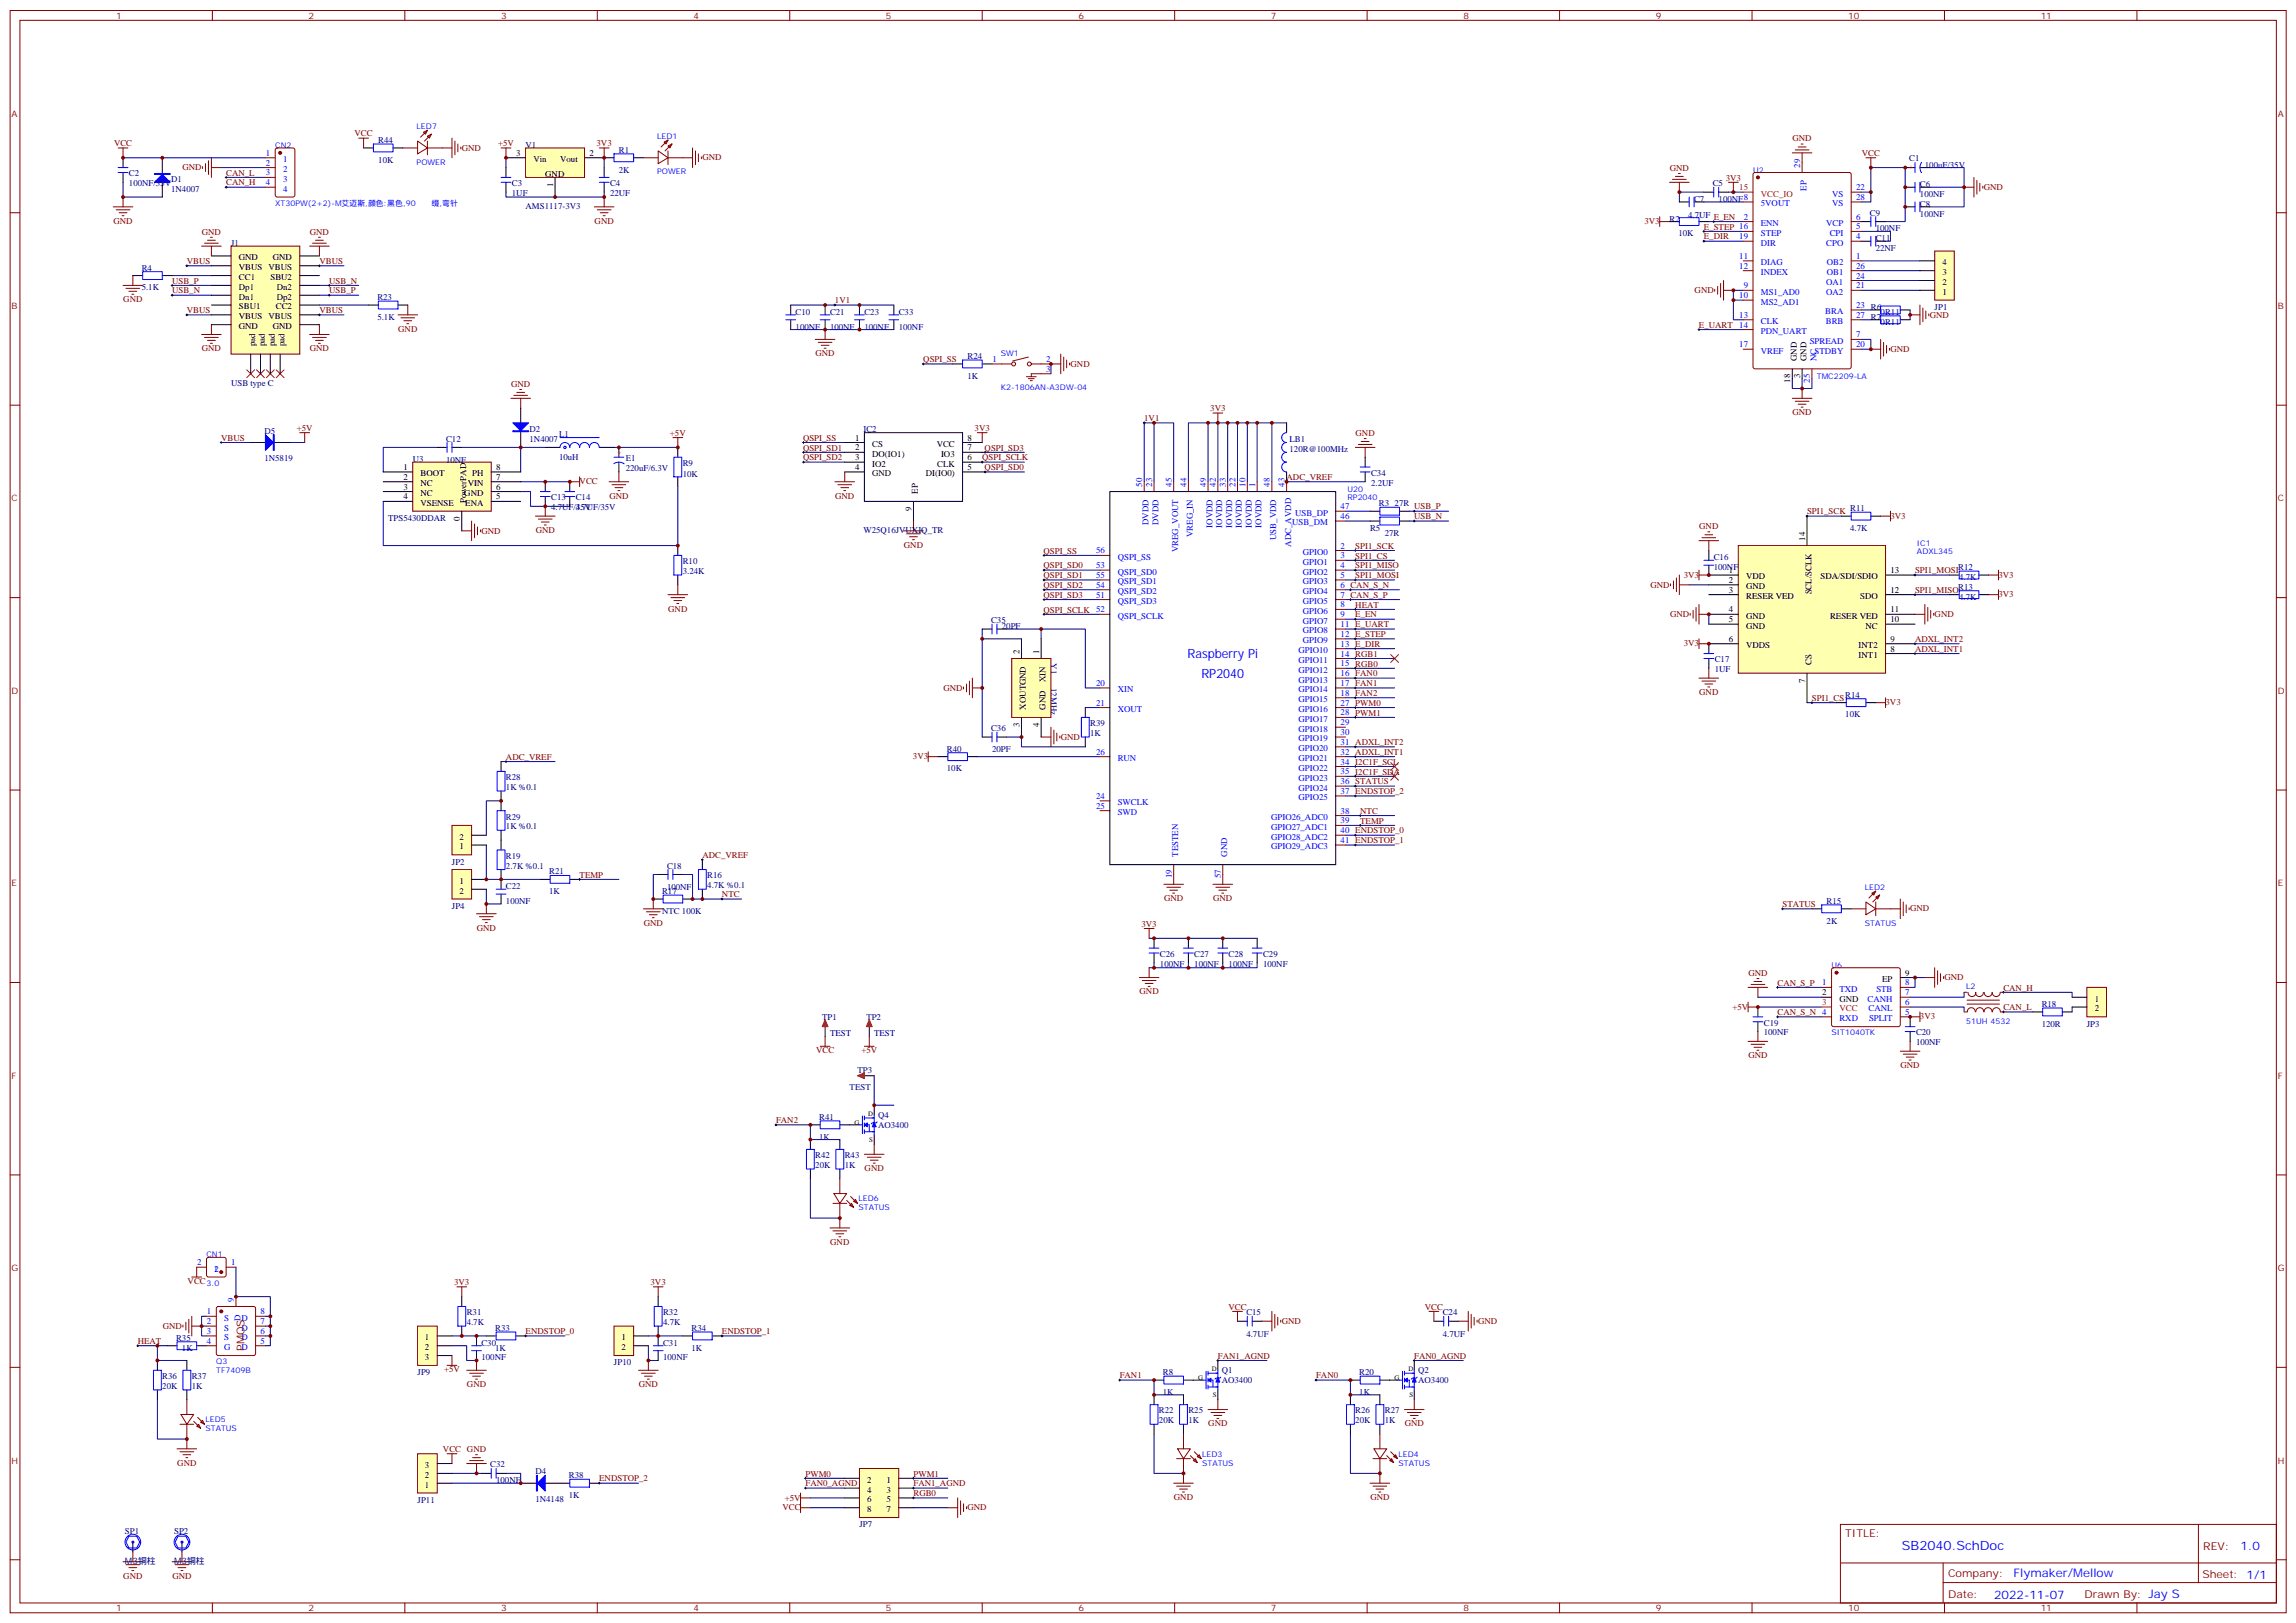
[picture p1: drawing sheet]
<svg xmlns="http://www.w3.org/2000/svg" width="825mm" height="583mm" viewBox="0 0 825 583" stroke-linecap="round" stroke-linejoin="round" font-family="sans-serif">
<defs><g id="words">
<g font-size="4.6" fill="#00f">
<text x="426.6" y="236.6">Raspberry Pi</text>
<text x="431.6" y="243.7">RP2040</text>
<text x="683.3" y="556.8">SB2040.SchDoc</text>
</g>
<g font-size="4.2" fill="#00f">
<text x="805" y="557">1.0</text>
<text x="723.4" y="566.6">Flymaker/Mellow</text>
<text x="716.5" y="574.4">2022-11-07</text>
</g>
<g font-size="3.9" fill="#800">
<text x="87.9" y="485.3" transform="rotate(-90 87.9 485.3)">PMOS</text>
<text x="663" y="552.3">TITLE:</text>
<text x="791.6" y="557">REV:</text>
<text x="699.9" y="566.5">Company:</text>
<text x="791.3" y="567.2">Sheet: 1/1</text>
<text x="699.9" y="574.2">Date:</text>
<text x="748.9" y="574.3">Drawn By: Jay S</text>
</g>
<g font-size="3.2" fill="#800">
<text x="41.7" y="6.8">1</text>
<text x="110.9" y="6.8">2</text>
<text x="180" y="6.8">3</text>
<text x="249.2" y="6.8">4</text>
<text x="318.3" y="6.8">5</text>
<text x="387.5" y="6.8">6</text>
<text x="456.6" y="6.8">7</text>
<text x="525.7" y="6.8">8</text>
<text x="594.9" y="6.8">9</text>
<text x="664" y="6.8">10</text>
<text x="733.2" y="6.8">11</text>
<text x="4.2" y="41.9">A</text>
<text x="818.4" y="41.9">A</text>
<text x="4.2" y="111">B</text>
<text x="818.4" y="111">B</text>
<text x="4.2" y="180.2">C</text>
<text x="818.4" y="180.2">C</text>
<text x="4.2" y="249.3">D</text>
<text x="818.4" y="249.3">D</text>
<text x="4.2" y="318.5">E</text>
<text x="818.4" y="318.5">E</text>
<text x="4.2" y="387.6">F</text>
<text x="818.4" y="387.6">F</text>
<text x="4.2" y="456.7">G</text>
<text x="818.4" y="456.7">G</text>
<text x="4.2" y="525.9">H</text>
<text x="818.4" y="525.9">H</text>
<text x="41.7" y="579">1</text>
<text x="110.9" y="579">2</text>
<text x="180" y="579">3</text>
<text x="249.2" y="579">4</text>
<text x="318.3" y="579">5</text>
<text x="387.5" y="579">6</text>
<text x="456.6" y="579">7</text>
<text x="525.7" y="579">8</text>
<text x="594.9" y="579">9</text>
<text x="664" y="579">10</text>
<text x="733.2" y="579">11</text>
</g>
<g font-size="3.2" fill="#800000">
<text x="41" y="52.5">VCC</text>
<text x="127.4" y="49">VCC</text>
<text x="179" y="52.5">+5V</text>
<text x="214.3" y="52.5">3V3</text>
<text x="644" y="50.8">GND</text>
<text x="165.9" y="54.1">GND</text>
<text x="252.3" y="57.6">GND</text>
<text x="668.9" y="56.1">VCC</text>
<text x="65.6" y="61.2">GND</text>
<text x="81.2" y="63.1">CAN_L</text>
<text x="599.9" y="61.3">GND</text>
<text x="620" y="64.9">3V3</text>
<text x="81.2" y="66.6">CAN_H</text>
<text x="712.7" y="68.2">GND</text>
<text x="40.8" y="80.4">GND</text>
<text x="213.6" y="80.4">GND</text>
<text x="590.8" y="80.6">3V3</text>
<text x="612.2" y="82.5">E_STEP 16</text>
<text x="72.5" y="84.3">GND</text>
<text x="111.3" y="84.3">GND</text>
<text x="612.2" y="86">E_DIR</text>
<text x="67.1" y="94.9">VBUS</text>
<text x="114.8" y="94.9">VBUS</text>
<text x="61.8" y="101.9">USB_P</text>
<text x="118.3" y="101.9">USB_N</text>
<text x="61.8" y="105.4">USB_N</text>
<text x="118.3" y="105.4">USB_P</text>
<text x="608.8" y="105.3">GND</text>
<text x="44.3" y="108.6">GND</text>
<text x="67.1" y="112.5">VBUS</text>
<text x="114.8" y="112.5">VBUS</text>
<text x="300" y="109">1V1</text>
<text x="143.1" y="119.2">GND</text>
<text x="610.4" y="117.8">E_UART</text>
<text x="693.3" y="114.1">GND</text>
<text x="72.5" y="126.3">GND</text>
<text x="111.3" y="126.3">GND</text>
<text x="293" y="128">GND</text>
<text x="331.7" y="130.1">QSPI_SS</text>
<text x="384.6" y="131.7">GND</text>
<text x="679.2" y="126.4">GND</text>
<text x="183.6" y="139">GND</text>
<text x="434.8" y="147.8">3V3</text>
<text x="644" y="149.2">GND</text>
<text x="106.6" y="154.8">+5V</text>
<text x="350.2" y="154.8">3V3</text>
<text x="411.1" y="151.3">1V1</text>
<text x="79.5" y="158.4">VBUS</text>
<text x="240.7" y="156.6">+5V</text>
<text x="288.5" y="158.4">QSPI_SS</text>
<text x="288.5" y="161.9">QSPI_SD1</text>
<text x="353.8" y="161.9">QSPI_SD3</text>
<text x="487" y="156.6">GND</text>
<text x="288.5" y="165.4">QSPI_SD2</text>
<text x="352.9" y="165.4">QSPI_SCLK</text>
<text x="353.8" y="168.9">QSPI_SD0</text>
<text x="462.2" y="172.5">ADC_VREF</text>
<text x="208.2" y="174.1">VCC</text>
<text x="218.9" y="179.2">GND</text>
<text x="300.1" y="179.2">GND</text>
<text x="508.1" y="183.1">USB_P</text>
<text x="649.2" y="184.8">SPI1_SCK</text>
<text x="173" y="191.7">GND</text>
<text x="192.5" y="191.5">GND</text>
<text x="508.1" y="186.6">USB_N</text>
<text x="610.5" y="190.1">GND</text>
<text x="679.2" y="186.4">3V3</text>
<text x="324.8" y="196.8">GND</text>
<text x="486.9" y="197.2">SPI1_SCK</text>
<text x="374.9" y="198.9">QSPI_SS</text>
<text x="486.9" y="200.7">SPI1_CS</text>
<text x="374.9" y="204.2">QSPI_SD0</text>
<text x="374.9" y="207.8">QSPI_SD1</text>
<text x="486.9" y="204.2">SPI1_MISO</text>
<text x="486.9" y="207.8">SPI1_MOSI</text>
<text x="605" y="207.6">3V3</text>
<text x="688" y="206">SPI1_MOSI</text>
<text x="718" y="207.6">3V3</text>
<text x="374.9" y="211.3">QSPI_SD2</text>
<text x="374.9" y="214.8">QSPI_SD3</text>
<text x="593" y="211.1">GND</text>
<text x="688" y="213">SPI1_MISO</text>
<text x="718" y="214.6">3V3</text>
<text x="240.1" y="219.7">GND</text>
<text x="374.9" y="220.1">QSPI_SCLK</text>
<text x="486.9" y="221.9">E_EN</text>
<text x="486.9" y="218.3">HEAT</text>
<text x="600" y="221.7">GND</text>
<text x="695.1" y="221.7">GND</text>
<text x="605" y="232.3">3V3</text>
<text x="688" y="230.7">ADXL_INT2</text>
<text x="688" y="234.2">ADXL_INT1</text>
<text x="339" y="248.1">GND</text>
<text x="610.5" y="249.7">GND</text>
<text x="651" y="251.8">SPI1_CS</text>
<text x="677.4" y="253.4">3V3</text>
<text x="381.1" y="265.8">GND</text>
<text x="181.8" y="273">ADC_VREF</text>
<text x="328" y="272.8">3V3</text>
<text x="488.7" y="292.4">NTC</text>
<text x="488.7" y="295.9">TEMP</text>
<text x="252.3" y="308.3">ADC_VREF</text>
<text x="208.2" y="315.3">TEMP</text>
<text x="259.4" y="322.4">NTC</text>
<text x="418.2" y="323.8">GND</text>
<text x="435.9" y="323.8">GND</text>
<text x="640.4" y="325.9">STATUS</text>
<text x="686.3" y="327.5">GND</text>
<text x="171.3" y="334.4">GND</text>
<text x="231.3" y="332.6">GND</text>
<text x="410.1" y="333">3V3</text>
<text x="628.1" y="350.6">GND</text>
<text x="698.6" y="352.2">GND</text>
<text x="409.4" y="357.3">GND</text>
<text x="638.6" y="354.2">CAN_S_P</text>
<text x="719.8" y="355.9">CAN_H</text>
<text x="622.4" y="362.8">+5V</text>
<text x="638.6" y="364.7">CAN_S_N 4</text>
<text x="719.8" y="363">CAN_L</text>
<text x="689.8" y="366.3">3V3</text>
<text x="293.2" y="378.5">VCC</text>
<text x="309.5" y="378.5">+5V</text>
<text x="628.1" y="380.3">GND</text>
<text x="682.8" y="383.8">GND</text>
<text x="278.8" y="403.5">FAN2</text>
<text x="310.6" y="420.8">GND</text>
<text x="298.3" y="447.3">GND</text>
<text x="67.4" y="461.4">VCC</text>
<text x="163.2" y="461.8">3V3</text>
<text x="233.7" y="461.8">3V3</text>
<text x="441.4" y="470.6">VCC</text>
<text x="511.9" y="470.6">VCC</text>
<text x="58.5" y="477.4">GND</text>
<text x="188.8" y="479.4">ENDSTOP_0</text>
<text x="259.4" y="479.4">ENDSTOP_1</text>
<text x="460.5" y="475.7">GND</text>
<text x="531" y="475.7">GND</text>
<text x="49.5" y="482.9">HEAT</text>
<text x="437.6" y="488.2">FAN1_AGND</text>
<text x="508.1" y="488.2">FAN0_AGND</text>
<text x="159.6" y="493.1">+5V</text>
<text x="402.3" y="495.3">FAN1</text>
<text x="472.8" y="495.3">FAN0</text>
<text x="167.8" y="498.4">GND</text>
<text x="229.5" y="498.4">GND</text>
<text x="434.1" y="512.6">GND</text>
<text x="504.7" y="512.6">GND</text>
<text x="159.1" y="521.7">VCC GND</text>
<text x="63.7" y="526.7">GND</text>
<text x="215.3" y="532.3">ENDSTOP_2</text>
<text x="289.4" y="530.5">PWM0</text>
<text x="328.2" y="530.5">PWM1</text>
<text x="282" y="539.2">+5V</text>
<text x="289.4" y="534.1">FAN0_AGND</text>
<text x="328.2" y="537.6">RGB0</text>
<text x="328.2" y="534.1">FAN1_AGND</text>
<text x="421.8" y="539">GND</text>
<text x="492.3" y="539">GND</text>
<text x="281.1" y="542.7">VCC</text>
<text x="347.6" y="542.7">GND</text>
<text x="44.3" y="567.2">GND</text>
<text x="61.9" y="567.2">GND</text>
</g>
<g font-size="3.2" fill="#000080">
<text x="135.9" y="51.4">R44</text>
<text x="188.8" y="53.2">V1</text>
<text x="135.9" y="58.5">10K</text>
<text x="222.4" y="54.9">R1</text>
<text x="685.9" y="57.7">C1</text>
<text x="46.3" y="63.4">C2</text>
<text x="61.5" y="65.5">D1</text>
<text x="222.4" y="62">2K</text>
<text x="691.6" y="60.2">100uF/35V</text>
<text x="46.3" y="66.9">100NF/35V</text>
<text x="61.5" y="69">1N4007</text>
<text x="183.9" y="70.4">1UF</text>
<text x="183.9" y="66.9">C3</text>
<text x="219.2" y="70.4">22UF</text>
<text x="219.2" y="66.9">C4</text>
<text x="615.4" y="66.9">C5</text>
<text x="689.8" y="70.8">100NF</text>
<text x="689.8" y="67.3">C6</text>
<text x="188.8" y="75">AMS1117-3V3</text>
<text x="608.6" y="72.6">C7</text>
<text x="617.5" y="72.6">100NF8</text>
<text x="671.8" y="77.5">C9</text>
<text x="689.8" y="77.9">100NF</text>
<text x="689.8" y="74.3">C8</text>
<text x="599.8" y="79.6">R2</text>
<text x="606.5" y="78.2">4.7UF E_EN</text>
<text x="673.9" y="83.1">100NF</text>
<text x="83" y="88.4">J1</text>
<text x="603" y="84.9">10K</text>
<text x="673.9" y="86.7">C11</text>
<text x="673.9" y="90.2">22NF</text>
<text x="50.9" y="97.3">R4</text>
<text x="50.9" y="104.3">5.1K</text>
<text x="135.6" y="107.8">R23</text>
<text x="285.9" y="113.1">C10</text>
<text x="298.2" y="113.1">C21</text>
<text x="310.6" y="113.1">C23</text>
<text x="322.9" y="113.1">C33</text>
<text x="675.7" y="113.1">0R11</text>
<text x="695.1" y="111.4">JP1</text>
<text x="135.6" y="114.9">5.1K</text>
<text x="285.9" y="118.4">100NF</text>
<text x="298.2" y="118.4">100NF</text>
<text x="310.6" y="118.4">100NF</text>
<text x="322.9" y="118.4">100NF</text>
<text x="675.7" y="116.7">0R11</text>
<text x="347.6" y="129">R24</text>
<text x="347.6" y="136.1">1K</text>
<text x="83" y="138.5">USB type C</text>
<text x="95" y="155.8">D5</text>
<text x="190.3" y="155.1">D2</text>
<text x="310.2" y="155.1">IC2</text>
<text x="160.3" y="158.6">C12</text>
<text x="190.3" y="158.6">1N4007</text>
<text x="200.8" y="156.9">L1</text>
<text x="463.3" y="159">LB1</text>
<text x="95" y="165.7">1N5819</text>
<text x="148.3" y="166.1">U3</text>
<text x="160.3" y="166.4">10NF</text>
<text x="200.8" y="165.3">10uH</text>
<text x="224.8" y="165.7">E1</text>
<text x="245.3" y="167.5">R9</text>
<text x="463.3" y="162.5">120R@100MHz</text>
<text x="224.8" y="169.2">220uF/6.3V</text>
<text x="245.3" y="171.3">10K</text>
<text x="492.6" y="171">C34</text>
<text x="198" y="179.8">C13</text>
<text x="206.8" y="179.8">C14</text>
<text x="492.6" y="174.5">2.2UF</text>
<text x="198" y="183.3">4.7UF/35V</text>
<text x="206.8" y="183.3">4.7UF/35V</text>
<text x="495.4" y="181.9">R3</text>
<text x="501.1" y="181.9">27R</text>
<text x="664.7" y="183.7">R11</text>
<text x="139.5" y="187.2">TPS5430DDAR</text>
<text x="310.2" y="191.5">W25Q16JVUXIQ_TR</text>
<text x="492.2" y="190.7">R5</text>
<text x="664.7" y="190.7">4.7K</text>
<text x="497.5" y="192.5">27R</text>
<text x="245.3" y="202.7">R10</text>
<text x="615.7" y="201.3">C16</text>
<text x="245.3" y="206.3">3.24K</text>
<text x="615.7" y="204.9">100NF</text>
<text x="703.5" y="204.9">R12</text>
<text x="703.9" y="208.4">4.7K</text>
<text x="703.5" y="211.9">R13</text>
<text x="703.9" y="215.4">4.7K</text>
<text x="356.1" y="223.9">C35</text>
<text x="359.9" y="226">20PF</text>
<text x="377.6" y="238.4" transform="rotate(90 377.6 238.4)">Y1</text>
<text x="616.1" y="238">C17</text>
<text x="616.1" y="241.5">1UF</text>
<text x="377.6" y="247.2" transform="rotate(90 377.6 247.2)">12MHz</text>
<text x="663" y="250.7">R14</text>
<text x="663" y="257.8">10K</text>
<text x="356.1" y="262.7">C36</text>
<text x="391.7" y="260.9">R39</text>
<text x="391.7" y="264.5">1K</text>
<text x="340.2" y="270.1">R40</text>
<text x="356.4" y="270.1">20PF</text>
<text x="181.8" y="280.4">R28</text>
<text x="340.2" y="277.2">10K</text>
<text x="181.8" y="283.9">1K %0.1</text>
<text x="181.8" y="298">1K %0.1</text>
<text x="181.8" y="294.5">R29</text>
<text x="162.4" y="310.7">JP2</text>
<text x="181.8" y="308.6">R19</text>
<text x="181.8" y="312.1">2.7K %0.1</text>
<text x="197.3" y="314.2">R21</text>
<text x="239.6" y="312.1">C18</text>
<text x="254.1" y="315.6">R16</text>
<text x="181.8" y="319.5">C22</text>
<text x="197.3" y="321.3">1K</text>
<text x="237.9" y="321.3">R17</text>
<text x="239.6" y="319.9">100NF</text>
<text x="254.1" y="319.2">4.7K %0.1</text>
<text x="162.4" y="326.6">JP4</text>
<text x="181.8" y="324.8">100NF</text>
<text x="237.9" y="328.3">NTC 100K</text>
<text x="656.3" y="324.8">R15</text>
<text x="656.3" y="331.9">2K</text>
<text x="416.7" y="347.4">100NF</text>
<text x="416.7" y="343.9">C26</text>
<text x="429.1" y="347.4">100NF</text>
<text x="429.1" y="343.9">C27</text>
<text x="441.4" y="347.4">100NF</text>
<text x="441.4" y="343.9">C28</text>
<text x="453.8" y="347.4">100NF</text>
<text x="453.8" y="343.9">C29</text>
<text x="733.5" y="361.8">R18</text>
<text x="295.4" y="366.4">TP1</text>
<text x="311.3" y="366.4">TP2</text>
<text x="633.7" y="368.5">C19</text>
<text x="733.5" y="368.9">120R</text>
<text x="749.8" y="368.9">JP3</text>
<text x="298.2" y="372.4">TEST</text>
<text x="314.1" y="372.4">TEST</text>
<text x="633.7" y="372.1">100NF</text>
<text x="688.4" y="375.6">100NF</text>
<text x="688.4" y="372.1">C20</text>
<text x="308.1" y="385.5">TP3</text>
<text x="305.3" y="391.8">TEST</text>
<text x="315.5" y="401.7">Q4</text>
<text x="294.3" y="402.4">R41</text>
<text x="315.5" y="405.2">AO3400</text>
<text x="294.3" y="409.5">1K</text>
<text x="292.9" y="419.7">20K</text>
<text x="292.9" y="416.2">R42</text>
<text x="303.5" y="419.7">1K</text>
<text x="303.5" y="416.2">R43</text>
<text x="167.7" y="472.6">R31</text>
<text x="238.2" y="472.6">R32</text>
<text x="447.8" y="472.6">C15</text>
<text x="518.3" y="472.6">C24</text>
<text x="167.7" y="476.1">4.7K</text>
<text x="177.9" y="478.3">R33</text>
<text x="238.2" y="476.1">4.7K</text>
<text x="248.5" y="478.3">R34</text>
<text x="63.3" y="481.8">R35</text>
<text x="65.4" y="485.3">1K</text>
<text x="173" y="483.6">C30</text>
<text x="177.9" y="485.3">1K</text>
<text x="238.2" y="483.6">C31</text>
<text x="248.5" y="485.3">1K</text>
<text x="447.8" y="480.4">4.7UF</text>
<text x="518.3" y="480.4">4.7UF</text>
<text x="173" y="488.8">100NF</text>
<text x="220.6" y="490.6">JP10</text>
<text x="238.2" y="488.8">100NF</text>
<text x="58.3" y="495.5">R36</text>
<text x="68.9" y="495.5">R37</text>
<text x="150" y="494.1">JP9</text>
<text x="417.8" y="494.1">R8</text>
<text x="439" y="497">AO3400</text>
<text x="439" y="493.4">Q1</text>
<text x="488.4" y="494.1">R20</text>
<text x="509.5" y="497">AO3400</text>
<text x="509.5" y="493.4">Q2</text>
<text x="58.3" y="499.1">20K</text>
<text x="68.9" y="499.1">1K</text>
<text x="417.8" y="501.2">1K</text>
<text x="488.4" y="501.2">1K</text>
<text x="416.4" y="507.9">R22</text>
<text x="427" y="507.9">R25</text>
<text x="486.9" y="507.9">R26</text>
<text x="497.5" y="507.9">R27</text>
<text x="416.4" y="511.4">20K</text>
<text x="427" y="511.4">1K</text>
<text x="486.9" y="511.4">20K</text>
<text x="497.5" y="511.4">1K</text>
<text x="176.1" y="527.3">C32</text>
<text x="178.3" y="532.9">100NF</text>
<text x="192.4" y="529.8">D4</text>
<text x="204.4" y="531.2">R38</text>
<text x="150" y="540">JP11</text>
<text x="192.4" y="539.6">1N4148</text>
<text x="204.4" y="538.2">1K</text>
<text x="44.9" y="551.3">SP1</text>
<text x="62.5" y="551.3">SP2</text>
<text x="308.8" y="548.8">JP7</text>
<text x="44.9" y="562">M3铜柱</text>
<text x="62.5" y="562">M3铜柱</text>
</g>
<g font-size="3.2" fill="#00f">
<text x="95.5" y="56">1</text>
<text x="95.5" y="59.5">2</text>
<text x="101.7" y="58.3">1</text>
<text x="95.5" y="63">3</text>
<text x="101.7" y="61.8">2</text>
<text x="101.7" y="65.3">3</text>
<text x="646.7" y="60.2" transform="rotate(-90 646.7 60.2)">29</text>
<text x="95.5" y="66.6">4</text>
<text x="101.7" y="68.9">4</text>
<text x="649" y="68.5" transform="rotate(-90 649 68.5)">EP</text>
<text x="658.2" y="70.6">VS</text>
<text x="666.9" y="68.3">22</text>
<text x="666.9" y="71.9">28</text>
<text x="632.6" y="74.2">5VOUT</text>
<text x="658.2" y="74.2">VS</text>
<text x="626.5" y="78.9">2</text>
<text x="632.6" y="81.2">ENN</text>
<text x="656.1" y="81.2">VCP</text>
<text x="666.9" y="82.4">5</text>
<text x="666.9" y="78.9">6</text>
<text x="624.9" y="86">19</text>
<text x="632.6" y="84.7">STEP</text>
<text x="632.6" y="88.3">DIR</text>
<text x="656.1" y="88.3">CPO</text>
<text x="657.4" y="84.7">CPI</text>
<text x="666.9" y="86">4</text>
<text x="624.9" y="93">11</text>
<text x="632.6" y="95.3">DIAG</text>
<text x="656.3" y="95.3">OB2</text>
<text x="666.9" y="93">1</text>
<text x="624.9" y="96.6">12</text>
<text x="632.6" y="98.8">INDEX</text>
<text x="656.3" y="98.8">OB1</text>
<text x="666.9" y="100.1">24</text>
<text x="666.9" y="96.6">26</text>
<text x="624.9" y="107.1">10</text>
<text x="626.5" y="103.6">9</text>
<text x="632.6" y="105.9">MS1_AD0</text>
<text x="656.1" y="105.9">OA2</text>
<text x="656.1" y="102.4">OA1</text>
<text x="666.9" y="103.6">21</text>
<text x="632.6" y="109.4">MS2_AD1</text>
<text x="655.8" y="113">BRA</text>
<text x="666.9" y="110.7">23 R6</text>
<text x="624.9" y="114.2">13</text>
<text x="624.9" y="117.7">14</text>
<text x="632.6" y="116.5">CLK</text>
<text x="656" y="116.5">BRB</text>
<text x="666.9" y="114.2">27 R7</text>
<text x="624.9" y="124.8">17</text>
<text x="632.6" y="120">PDN_UART</text>
<text x="650.2" y="123.5">SPREAD</text>
<text x="666.9" y="121.2">7</text>
<text x="666.9" y="124.8">20</text>
<text x="356.6" y="130.1">1</text>
<text x="375.8" y="130.1">2</text>
<text x="632.6" y="127.1">VREF</text>
<text x="651.9" y="127.1">STDBY</text>
<text x="652.6" y="129.7" transform="rotate(-90 652.6 129.7)">NC</text>
<text x="375.8" y="133.6">3</text>
<text x="650.3" y="137.5" transform="rotate(-90 650.3 137.5)">25</text>
<text x="410.4" y="174.9" transform="rotate(-90 410.4 174.9)">50</text>
<text x="413.9" y="174.9" transform="rotate(-90 413.9 174.9)">23</text>
<text x="421" y="174.9" transform="rotate(-90 421 174.9)">45</text>
<text x="426.3" y="174.9" transform="rotate(-90 426.3 174.9)">44</text>
<text x="433.3" y="174.9" transform="rotate(-90 433.3 174.9)">49</text>
<text x="436.8" y="174.9" transform="rotate(-90 436.8 174.9)">42</text>
<text x="440.4" y="174.9" transform="rotate(-90 440.4 174.9)">33</text>
<text x="443.9" y="174.9" transform="rotate(-90 443.9 174.9)">22</text>
<text x="447.4" y="174.9" transform="rotate(-90 447.4 174.9)">10</text>
<text x="451" y="174.9" transform="rotate(-90 451 174.9)">1</text>
<text x="456.2" y="174.9" transform="rotate(-90 456.2 174.9)">48</text>
<text x="461.5" y="174.9" transform="rotate(-90 461.5 174.9)">43</text>
<text x="465.3" y="185.3">USB_DP</text>
<text x="481.6" y="183">47</text>
<text x="412.7" y="188.6" transform="rotate(-90 412.7 188.6)">DVDD</text>
<text x="416.2" y="188.6" transform="rotate(-90 416.2 188.6)">DVDD</text>
<text x="435.6" y="189.6" transform="rotate(-90 435.6 189.6)">IOVDD</text>
<text x="439.1" y="189.6" transform="rotate(-90 439.1 189.6)">IOVDD</text>
<text x="442.7" y="189.6" transform="rotate(-90 442.7 189.6)">IOVDD</text>
<text x="446.2" y="189.6" transform="rotate(-90 446.2 189.6)">IOVDD</text>
<text x="449.7" y="189.6" transform="rotate(-90 449.7 189.6)">IOVDD</text>
<text x="453.2" y="189.6" transform="rotate(-90 453.2 189.6)">IOVDD</text>
<text x="464.2" y="188.8">USB_DM</text>
<text x="481.6" y="186.5">46</text>
<text x="428.6" y="193" transform="rotate(-90 428.6 193)">VREG_IN</text>
<text x="458.5" y="194" transform="rotate(-90 458.5 194)">USB_VDD</text>
<text x="463.8" y="196.4" transform="rotate(-90 463.8 196.4)">ADC_AVDD</text>
<text x="481.6" y="197.1">2</text>
<text x="393.8" y="198.9">56</text>
<text x="401.6" y="201.2">QSPI_SS</text>
<text x="423.3" y="198.4" transform="rotate(-90 423.3 198.4)">VREG_VOUT</text>
<text x="468.1" y="202.9">GPIO1</text>
<text x="468.1" y="199.4">GPIO0</text>
<text x="481.6" y="200.6">3</text>
<text x="393.8" y="207.7">55</text>
<text x="393.8" y="204.2">53</text>
<text x="401.6" y="210">QSPI_SD1</text>
<text x="401.6" y="206.4">QSPI_SD0</text>
<text x="468.1" y="210">GPIO3</text>
<text x="468.1" y="206.4">GPIO2</text>
<text x="481.6" y="207.7">5</text>
<text x="481.6" y="204.2">4</text>
<text x="393.8" y="211.2">54</text>
<text x="393.8" y="214.7">51</text>
<text x="401.6" y="213.5">QSPI_SD2</text>
<text x="468.1" y="213.5">GPIO4</text>
<text x="481.6" y="214.7">7 CAN_S_P</text>
<text x="481.6" y="211.2">6 CAN_S_N</text>
<text x="393.8" y="220">52</text>
<text x="401.6" y="217">QSPI_SD3</text>
<text x="468.1" y="220.6">GPIO6</text>
<text x="468.1" y="217">GPIO5</text>
<text x="481.6" y="221.8">9</text>
<text x="481.6" y="218.3">8</text>
<text x="401.6" y="222.3">QSPI_SCLK</text>
<text x="468.1" y="224.1">GPIO7</text>
<text x="468.1" y="227.6">GPIO8</text>
<text x="481.6" y="225.3">11 E_UART</text>
<text x="468.1" y="231.1">GPIO9</text>
<text x="481.6" y="232.4">13 E_DIR</text>
<text x="481.6" y="228.8">12 E_STEP</text>
<text x="466.5" y="238.2">GPIO11</text>
<text x="466.5" y="234.7">GPIO10</text>
<text x="481.6" y="239.4">15 RGB0</text>
<text x="481.6" y="235.9">14 RGB1</text>
<text x="466.5" y="245.3">GPIO13</text>
<text x="466.5" y="241.7">GPIO12</text>
<text x="481.6" y="243">16 FAN0</text>
<text x="393.8" y="246.5">20</text>
<text x="401.6" y="248.8">XIN</text>
<text x="466.5" y="248.8">GPIO14</text>
<text x="481.6" y="250">18 FAN2</text>
<text x="481.6" y="246.5">17 FAN1</text>
<text x="393.8" y="253.5">21</text>
<text x="401.6" y="255.8">XOUT</text>
<text x="466.5" y="255.8">GPIO16</text>
<text x="466.5" y="252.3">GPIO15</text>
<text x="481.6" y="257.1">28 PWM1</text>
<text x="481.6" y="253.5">27 PWM0</text>
<text x="466.5" y="262.9">GPIO18</text>
<text x="466.5" y="259.4">GPIO17</text>
<text x="481.6" y="260.6">29</text>
<text x="466.5" y="269.9">GPIO20</text>
<text x="466.5" y="266.4">GPIO19</text>
<text x="481.6" y="267.7">31 ADXL_INT2</text>
<text x="481.6" y="264.1">30</text>
<text x="393.8" y="271.2">26</text>
<text x="401.6" y="273.5">RUN</text>
<text x="466.5" y="273.5">GPIO21</text>
<text x="481.6" y="274.7">34 I2C1F_SCL</text>
<text x="481.6" y="271.2">32 ADXL_INT1</text>
<text x="466.5" y="280.5">GPIO23</text>
<text x="466.5" y="277">GPIO22</text>
<text x="481.6" y="281.8">36 STATUS</text>
<text x="481.6" y="278.2">35 I2C1F_SDA</text>
<text x="393.8" y="287.1">24</text>
<text x="466.5" y="287.6">GPIO25</text>
<text x="466.5" y="284.1">GPIO24</text>
<text x="481.6" y="285.3">37 ENDSTOP_2</text>
<text x="393.8" y="290.6">25</text>
<text x="401.6" y="292.9">SWD</text>
<text x="401.6" y="289.3">SWCLK</text>
<text x="481.6" y="292.3">38</text>
<text x="456.7" y="298.2">GPIO27_ADC1</text>
<text x="456.7" y="294.6">GPIO26_ADC0</text>
<text x="481.6" y="299.4">40 ENDSTOP_0</text>
<text x="481.6" y="295.9">39</text>
<text x="456.7" y="305.2">GPIO29_ADC3</text>
<text x="456.7" y="301.7">GPIO28_ADC2</text>
<text x="481.6" y="302.9">41 ENDSTOP_1</text>
<text x="423.3" y="307.9" transform="rotate(-90 423.3 307.9)">TESTEN</text>
<text x="440.9" y="307.9" transform="rotate(-90 440.9 307.9)">GND</text>
<text x="421" y="315.6" transform="rotate(-90 421 315.6)">19</text>
<text x="438.6" y="315.6" transform="rotate(-90 438.6 315.6)">57</text>
<text x="654.7" y="354.1">1</text>
<text x="660.9" y="356.4">TXD</text>
<text x="671" y="359.9">CANH</text>
<text x="674.1" y="356.4">STB</text>
<text x="684.5" y="357.6">7</text>
<text x="684.5" y="354.1">8</text>
<text x="671.3" y="363.4">CANL</text>
<text x="684.5" y="364.7">5</text>
<text x="684.5" y="361.1">6</text>
<text x="660.9" y="367">RXD</text>
<text x="671.5" y="367">SPLIT</text>
<text x="70.8" y="454.6">2</text>
<text x="83" y="454.6">1</text>
<text x="76.8" y="456.9">1</text>
<text x="77" y="456.9">2</text>
<text x="84.1" y="467.7" transform="rotate(-90 84.1 467.7)">9</text>
<text x="74.4" y="472.3">1</text>
<text x="93.6" y="472.3">8</text>
<text x="74.4" y="475.8">2</text>
<text x="74.4" y="479.3">3</text>
<text x="80.5" y="474.6">S</text>
<text x="80.5" y="478.1">S</text>
<text x="86.4" y="474.5" transform="rotate(-90 86.4 474.5)">D</text>
<text x="86.7" y="478.1">D</text>
<text x="93.6" y="479.3">6</text>
<text x="93.6" y="475.8">7</text>
<text x="74.4" y="482.8">4</text>
<text x="80.5" y="481.6">S</text>
<text x="80.5" y="485.1">G</text>
<text x="86.7" y="485.1">D</text>
<text x="86.7" y="481.6">D</text>
<text x="93.6" y="482.8">5</text>
</g>
<g font-size="3.2">
<text x="185.5" y="56">3</text>
<text x="191.7" y="58.3">Vin</text>
<text x="201.2" y="58.3">Vout</text>
<text x="211.8" y="56">2</text>
<text x="195.9" y="63.7">GND</text>
<text x="198.7" y="67.1" transform="rotate(-90 198.7 67.1)">1</text>
<text x="85.8" y="93.6">GND</text>
<text x="98" y="93.6">GND</text>
<text x="697.9" y="95.3">4</text>
<text x="85.8" y="97.1">VBUS VBUS</text>
<text x="85.8" y="100.6">CC1</text>
<text x="97.2" y="100.6">SBU2</text>
<text x="697.9" y="98.8">3</text>
<text x="85.8" y="104.1">Dp1</text>
<text x="85.8" y="107.7">Dn1</text>
<text x="99.4" y="107.7">Dp2</text>
<text x="99.4" y="104.1">Dn2</text>
<text x="697.9" y="105.9">1</text>
<text x="697.9" y="102.4">2</text>
<text x="85.8" y="111.2">SBU1</text>
<text x="99.1" y="111.2">CC2</text>
<text x="85.8" y="114.7">VBUS VBUS</text>
<text x="85.8" y="118.3">GND</text>
<text x="98" y="118.3">GND</text>
<text x="91.7" y="124.4" transform="rotate(-90 91.7 124.4)">pad</text>
<text x="95.2" y="124.4" transform="rotate(-90 95.2 124.4)">pad</text>
<text x="98.7" y="124.4" transform="rotate(-90 98.7 124.4)">pad</text>
<text x="102.2" y="124.4" transform="rotate(-90 102.2 124.4)">pad</text>
<text x="645.5" y="129.7" transform="rotate(-90 645.5 129.7)">GND</text>
<text x="649" y="129.7" transform="rotate(-90 649 129.7)">GND</text>
<text x="643.2" y="137.5" transform="rotate(-90 643.2 137.5)">18</text>
<text x="646.7" y="135.9" transform="rotate(-90 646.7 135.9)">3</text>
<text x="307.2" y="158.3">1</text>
<text x="307.2" y="161.8">2</text>
<text x="313.4" y="160.6">CS</text>
<text x="336.5" y="160.6">VCC</text>
<text x="347.6" y="158.3">8</text>
<text x="347.6" y="161.8">7</text>
<text x="307.2" y="165.3">3</text>
<text x="313.4" y="164.1">DO(IO1)</text>
<text x="313.4" y="167.6">IO2</text>
<text x="336.7" y="167.6">CLK</text>
<text x="338.1" y="164.1">IO3</text>
<text x="347.6" y="165.3">6</text>
<text x="144.9" y="168.9">1</text>
<text x="144.9" y="172.4">2</text>
<text x="151.1" y="171.2">BOOT</text>
<text x="169.6" y="171.2">PH</text>
<text x="178.3" y="172.4">7</text>
<text x="178.3" y="168.9">8</text>
<text x="307.2" y="168.9">4</text>
<text x="313.4" y="171.2">GND</text>
<text x="332.7" y="171.2">DI(IO0)</text>
<text x="347.6" y="168.9">5</text>
<text x="144.9" y="175.9">3</text>
<text x="144.9" y="179.5">4</text>
<text x="151.1" y="174.7">NC</text>
<text x="151.1" y="178.2">NC</text>
<text x="166.8" y="178.2">GND</text>
<text x="168.1" y="174.7">VIN</text>
<text x="178.3" y="179.5">5</text>
<text x="178.3" y="175.9">6</text>
<text x="329.8" y="177.3" transform="rotate(-90 329.8 177.3)">EP</text>
<text x="151.1" y="181.8">VSENSE</text>
<text x="167.2" y="181.8">ENA</text>
<text x="167.5" y="180.9" transform="rotate(-90 167.5 180.9)">PowerPAD</text>
<text x="327.5" y="183.5" transform="rotate(-90 327.5 183.5)">9</text>
<text x="165.2" y="187" transform="rotate(-90 165.2 187)">0</text>
<text x="648.5" y="194.3" transform="rotate(-90 648.5 194.3)">14</text>
<text x="621.2" y="205.9">1</text>
<text x="621.2" y="209.4">2</text>
<text x="627.3" y="208.2">VDD</text>
<text x="654.1" y="208.2">SDA/SDI/SDIO</text>
<text x="679.2" y="205.9">13</text>
<text x="621.2" y="213">3</text>
<text x="627.3" y="211.7">GND</text>
<text x="627.3" y="215.3">RESER VED</text>
<text x="650.8" y="213.6" transform="rotate(-90 650.8 213.6)">SCL/SCLK</text>
<text x="668.3" y="215.3">SDO</text>
<text x="679.2" y="213">12</text>
<text x="621.2" y="220">4</text>
<text x="679.2" y="220">11</text>
<text x="621.2" y="223.6">5</text>
<text x="627.3" y="222.3">GND</text>
<text x="627.3" y="225.8">GND</text>
<text x="657.5" y="222.3">RESER VED</text>
<text x="670.2" y="225.8">NC</text>
<text x="679.2" y="223.6">10</text>
<text x="621.2" y="230.6">6</text>
<text x="627.3" y="232.9">VDDS</text>
<text x="667.8" y="232.9">INT2</text>
<text x="679.2" y="230.6">9</text>
<text x="366.3" y="234.8" transform="rotate(-90 366.3 234.8)">2</text>
<text x="373.3" y="234.8" transform="rotate(-90 373.3 234.8)">1</text>
<text x="650.8" y="239.1" transform="rotate(-90 650.8 239.1)">CS</text>
<text x="667.8" y="236.4">INT1</text>
<text x="679.2" y="234.1">8</text>
<text x="375.6" y="245.1" transform="rotate(-90 375.6 245.1)">XIN</text>
<text x="648.5" y="245.3" transform="rotate(-90 648.5 245.3)">7</text>
<text x="368.6" y="255" transform="rotate(-90 368.6 255)">XOUTGND</text>
<text x="375.6" y="255" transform="rotate(-90 375.6 255)">GND</text>
<text x="366.3" y="261.1" transform="rotate(-90 366.3 261.1)">3</text>
<text x="373.3" y="261.1" transform="rotate(-90 373.3 261.1)">4</text>
<text x="165" y="305.2">1</text>
<text x="165" y="301.7">2</text>
<text x="165" y="317.6">1</text>
<text x="165" y="321.1">2</text>
<text x="676.2" y="352.8">EP</text>
<text x="684.5" y="350.6">9</text>
<text x="654.7" y="357.6">2</text>
<text x="660.9" y="359.9">GND</text>
<text x="752.6" y="359.9">1</text>
<text x="752.6" y="363.4">2</text>
<text x="152.7" y="481.6">1</text>
<text x="152.7" y="485.1">2</text>
<text x="223.2" y="481.6">1</text>
<text x="223.2" y="485.1">2</text>
<text x="152.7" y="488.7">3</text>
<text x="152.7" y="527.5">3</text>
<text x="152.7" y="531">2</text>
<text x="311.6" y="532.8">2</text>
<text x="318.5" y="532.8">1</text>
<text x="152.7" y="534.5">1</text>
<text x="311.6" y="536.3">4</text>
<text x="311.6" y="539.8">6</text>
<text x="318.5" y="536.3">3</text>
<text x="318.5" y="539.8">5</text>
<text x="311.6" y="543.3">8</text>
<text x="318.5" y="543.3">7</text>
</g>
<g font-size="3.2" fill="#f00">
<text x="624.9" y="68.3">15</text>
<text x="632.6" y="70.6">VCC_IO</text>
<text x="654.7" y="361.1">3</text>
<text x="660.9" y="363.4">VCC</text>
</g>
<g font-size="2.8" fill="#00f">
<text x="149.7" y="46.5">LED7</text>
<text x="98.9" y="53.2">CN2</text>
<text x="236.1" y="50">LED1</text>
<text x="149.7" y="59.2">POWER</text>
<text x="236.1" y="62.7">POWER</text>
<text x="629.8" y="62">U2</text>
<text x="98.9" y="74">XT30PW(2+2)-M艾迈斯,颜色:黑色,90끱੧缀,弯针</text>
<text x="359.6" y="128">SW1</text>
<text x="652.7" y="136.1">TMC2209-LA</text>
<text x="359.6" y="140.3">K2-1806AN-A3DW-04</text>
<text x="484.1" y="179.8">RP2040</text>
<text x="484.1" y="176.6">U20</text>
<text x="688.7" y="196">IC1</text>
<text x="688.7" y="199.2">ADXL345</text>
<text x="670" y="319.9">LED2</text>
<text x="670" y="332.6">STATUS</text>
<text x="658" y="347.7">U6</text>
<text x="706.4" y="355.3">L2</text>
<text x="706.4" y="368">51UH 4532</text>
<text x="658" y="372.1">SIT1040TK</text>
<text x="308.4" y="431.7">LED6</text>
<text x="308.4" y="434.9">STATUS</text>
<text x="74.2" y="451.8">CN1</text>
<text x="74.2" y="462">3.0</text>
<text x="77.7" y="490.3">Q3</text>
<text x="77.7" y="493.4">TF7409B</text>
<text x="73.8" y="514.2">STATUS</text>
<text x="73.8" y="511.1">LED5</text>
<text x="431.9" y="526.6">STATUS</text>
<text x="431.9" y="523.4">LED3</text>
<text x="502.5" y="526.6">STATUS</text>
<text x="502.5" y="523.4">LED4</text>
</g>
<g font-size="2.5" fill="#f00">
<text x="685.9" y="60.6">+</text>
<text x="222" y="162.2" transform="rotate(90 222 162.2)">+</text>
</g>
<g font-size="2.5" fill="#080d02">
<text x="312" y="401">D</text>
<text x="307" y="404.2">G</text>
<text x="312.3" y="410.2">S</text>
<text x="430.5" y="495.9">G</text>
<text x="435.4" y="492.7">D</text>
<text x="501.1" y="495.9">G</text>
<text x="506" y="492.7">D</text>
<text x="435.8" y="501.9">S</text>
<text x="506.3" y="501.9">S</text>
</g>
</g></defs>
<g fill="none" stroke="#800000" stroke-width=".36">
<path d="M42.4 53.2h3.6M44.2 53.2v3.5M72.8 59.9v.7M73.8 58.8v2.8M74.9 57.7v5M76 56.7v7M128.9 49.6h3.5M130.6 49.6v3.6M158.9 53.2h3.5M162.4 49.6v7.1M163.4 50.7v4.9M164.5 51.8v2.8"/>
<path d="M165.6 52.8v.7M180 53.2h3.6M181.8 53.2v3.5M215.3 53.2h3.5M217.1 53.2v3.5M245.3 56.7h3.5M248.8 53.2v7M249.9 54.2v5M250.9 55.3v2.8M252 56.3v.7M643.9 54.9h7.1M645 53.9h4.9"/>
<path d="M646 52.8h2.9M647.1 51.8h.7M647.5 54.9v3.6M670.4 56.7h3.5M672.1 56.7v3.5M40.7 74.3h7M41.7 75.4h5M42.8 76.4h2.8M43.9 77.5h.7M44.2 70.8v3.5M76 60.2h3.5M213.5 74.3h7.1"/>
<path d="M214.6 75.4h4.9M215.7 76.4h2.8M216.7 77.5h.7M217.1 70.8v3.5M596.3 79.6h3.5M596.3 77.9v3.5M599.8 65.5h7.1M600.9 64.5h4.9M601.9 63.4h2.9M603 62.3h.7M603.4 65.5v3.5M621 65.5h3.5"/>
<path d="M622.8 65.5v3.5M705.7 67.3h3.5M709.2 63.7v7.1M710.2 64.8v4.9M711.3 65.9v2.8M712.4 66.9v.7M47.7 99v3.6M72.4 88.4h7.1M73.5 87.4h4.9M74.5 86.3h2.9M75.6 85.3h.7M76 88.4v3.6"/>
<path d="M111.2 88.4h7.1M112.3 87.4h4.9M113.3 86.3h2.9M114.4 85.3h.7M114.8 88.4v3.6M44.2 102.6h7.1M45.3 103.6h4.9M46.3 104.7h2.8M47.4 105.7h.7M76 116.7v3.5M114.8 116.7v3.5M143 113.1h7"/>
<path d="M144 114.2h5M145.1 115.3h2.8M146.2 116.3h.7M146.5 109.6v3.5M296.4 118.4v3.6M616.1 104v.7M617.1 102.9v2.8M618.2 101.8v5M619.2 104.3h3.6M619.2 100.8v7M686.3 113.1h3.5M689.8 109.6v7.1"/>
<path d="M690.8 110.7v4.9M691.9 111.7v2.8M693 112.8v.7M72.4 120.2h7.1M73.5 121.2h4.9M74.5 122.3h2.9M75.6 123.4h.7M111.2 120.2h7.1M112.3 121.2h4.9M113.3 122.3h2.9M114.4 123.4h.7M186.7 139.9h.7"/>
<path d="M292.9 122h7.1M294 123h4.9M295 124.1h2.9M296.1 125.1h.7M377.6 130.8h3.5M381.1 127.2v7.1M382.2 128.3v4.9M383.2 129.4v2.8M384.3 130.4v.7M647.5 139.6v3.5M672.1 125.5h3.6M675.7 122v7"/>
<path d="M676.7 123v5M677.8 124.1v2.8M678.9 125.1v.7M107.7 155.5h3.5M109.5 155.5v3.5M183.6 143.1h7M184.6 142.1h4.9M185.7 141h2.8M187.1 143.1v3.5M241.8 157.2h3.5M243.5 157.2v3.6M351.1 155.5h3.5"/>
<path d="M352.9 155.5v3.5M435.8 148.4h3.5M437.6 148.4v3.5M488 159.7h4.9M489.1 158.6h2.8M490.1 157.6h.7M643.9 143.1h7.1M645 144.2h4.9M646 145.2h2.9M647.1 146.3h.7M204.7 173.1h3.5M208.2 171.3v3.6"/>
<path d="M218.8 173.1h7.1M219.9 174.2h4.9M220.9 175.2h2.9M222 176.3h.7M222.4 169.6v3.5M300 173.1h7M301 174.2h5M302.1 175.2h2.8M303.1 176.3h.7M303.5 169.6v3.5M486.9 160.8h7.1M490.5 160.8v3.5"/>
<path d="M165.9 190.7h3.5M169.4 187.2v7.1M170.5 188.3v4.9M171.6 189.3v2.9M172.6 190.4v.7M192.4 185.5h7M193.4 186.5h5M194.5 187.6h2.8M195.5 188.6h.8M195.9 181.9v3.6M324.7 190.7h7M325.7 191.8h5"/>
<path d="M326.8 192.9h2.8M327.8 193.9h.7M328.2 187.2v3.5M610.4 194.3h7.1M611.5 193.2h4.9M612.5 192.2h2.9M613.6 191.1h.7M613.9 194.3v3.5M675.7 185.5h3.5M679.2 183.7v3.5M240 213.7h7.1M241.1 214.7h4.9"/>
<path d="M242.1 215.8h2.8M243.2 216.9h.7M243.5 210.1v3.6M600.2 209.8v.7M601.2 208.7v2.9M602.3 207.7v4.9M603.4 206.6v7.1M603.4 210.1h3.5M608.3 219.3v2.8M609.4 218.3v4.9M610.4 204.9v3.5M610.4 217.2v7.1"/>
<path d="M610.4 206.6h3.5M691.6 217.2v7.1M692.6 218.3v4.9M693.7 219.3v2.8M714.5 213.7h3.5M714.5 206.6h3.5M718 204.9v3.5M718 211.9v3.5M607.2 220.4v.7M610.4 220.7h3.5M610.4 229.6v3.5M610.4 231.3h3.5"/>
<path d="M688 220.7h3.6M694.7 220.4v.7M346.2 246.8v.7M347.2 245.8v2.8M348.3 244.7v5M349.4 247.2h3.5M349.4 243.7v7M610.4 243.7h7.1M611.5 244.7h4.9M612.5 245.8h2.9M613.6 246.8h.7M613.9 240.1v3.6"/>
<path d="M673.9 252.5h3.5M677.4 250.7v3.5M333.5 271.9h3.5M333.5 270.1v3.5M374.1 264.8h3.5M377.6 261.3v7.1M378.6 262.4v4.9M379.7 263.4v2.8M380.8 264.5v.7M418.1 317.7h7.1M419.2 318.8h4.9M420.3 319.9h2.8"/>
<path d="M421.7 314.2v3.5M435.8 317.7h7M436.8 318.8h5M437.9 319.9h2.8M439.3 314.2v3.5M171.2 328.3h7.1M172.3 329.4h4.9M173.3 330.4h2.8M174.4 331.5h.7M174.7 324.8v3.5M231.2 326.6h7M232.2 327.6h5"/>
<path d="M233.3 328.7h2.8M234.4 329.7h.7M234.7 323v3.6M411.1 333.6h3.5M412.9 333.6v3.5M421.3 320.9h.7M439 320.9h.7M679.2 326.6h3.5M682.7 323v7.1M683.8 324.1v4.9M684.8 325.2v2.8M685.9 326.2v.7"/>
<path d="M409.3 351.3h7.1M410.4 352.3h4.9M411.4 353.4h2.9M412.5 354.4h.7M412.9 347.7v3.6M628.1 354.8h7M629.1 353.7h4.9M630.2 352.7h2.8M631.2 351.6h.7M631.6 354.8v3.5M691.6 351.3h3.5M695.1 347.7v7.1"/>
<path d="M696.1 348.8v4.9M697.2 349.8v2.9M698.3 350.9v.7M294.7 376h3.5M296.4 372.4v3.6M310.6 376h3.5M312.3 372.4v3.6M628.1 361.8h3.5M628.1 360.1v3.5M628.1 374.2h7M629.1 375.2h4.9M630.2 376.3h2.8"/>
<path d="M631.2 377.4h.7M631.6 370.7v3.5M682.7 377.7h7.1M683.8 378.8h4.9M684.8 379.8h2.9M686.3 365.4h3.5M686.3 374.2v3.5M689.8 363.6v3.5M685.9 380.9h.7M310.6 414.8h7M311.6 415.8h4.9M312.7 416.9h2.8"/>
<path d="M313.7 417.9h.7M314.1 411.2v3.6M301.7 437.7v3.5M68.9 458.9h3.5M70.7 455.3v3.6M298.2 441.2h7.1M299.3 442.3h4.9M300.3 443.3h2.8M301.4 444.4h.7M65.7 476.1v.7M66.8 475.1v2.8M67.8 474v5"/>
<path d="M68.9 476.5h3.5M68.9 473v7M164.1 462.4h3.6M165.9 462.4v3.5M234.7 462.4h3.5M236.5 462.4v3.5M442.8 471.2h3.6M444.6 471.2v3.5M453.4 474.7h3.6M457 471.2v7.1M458 472.3v4.9M459.1 473.3v2.8"/>
<path d="M460.1 474.4v.7M513.4 471.2h3.5M515.2 471.2v3.5M524 474.7h3.5M527.5 471.2v7.1M528.6 472.3v4.9M529.6 473.3v2.8M530.7 474.4v.7M160.6 490.6h3.5M162.4 487.1v3.5M167.7 492.4h7M168.7 493.4h5"/>
<path d="M169.8 494.5h2.8M170.9 495.5h.7M171.2 488.8v3.6M229.4 492.4h7.1M230.5 493.4h4.9M231.5 494.5h2.9M232.6 495.5h.7M232.9 488.8v3.6M67.1 517.1v3.5M434 506.5h7.1M435.1 507.5h4.9M436.1 508.6h2.9"/>
<path d="M437.2 509.7h.7M437.6 503v3.5M504.6 506.5h7M505.6 507.5h5M506.7 508.6h2.8M507.8 509.7h.7M508.1 503v3.5M63.6 520.6h7.1M64.7 521.7h4.9M65.7 522.7h2.8M66.8 523.8h.7M160.6 522.4h3.5"/>
<path d="M162.4 522.4v3.5M167.7 525.9h7M168.7 524.8h5M169.8 523.8h2.8M170.9 522.7h.7M171.2 525.9v3.5M287.6 536.5v7M287.6 538.2h3.5M344.1 538.2v7.1M345.1 539.3v4.9M421.7 532.9h7M422.7 534h5"/>
<path d="M423.8 535.1h2.8M424.9 536.1h.7M425.2 529.4v3.5M492.2 532.9h7.1M493.3 534h4.9M494.3 535.1h2.9M495.4 536.1h.7M495.8 529.4v3.5M47.7 557.6v3.6M65.4 557.6v3.6M287.6 541.8h3.5M340.5 541.8h3.6"/>
<path d="M346.2 540.3v2.9M347.2 541.4v.7M44.2 561.2h7.1M45.3 562.2h4.9M46.3 563.3h2.8M47.4 564.3h.7M61.8 561.2h7.1M62.9 562.2h4.9M64 563.3h2.8M65 564.3h.7"/>
</g>
<g fill="none" stroke="#000" stroke-width=".36">
<path d="M44.2 56.7v3.5M58.3 56.7v5.6M44.2 62v3.5M58.3 65.5v5.3M80.9 63.7h.7M80.9 67.3h.7M81.2 63.4v.7M81.2 66.9v.7M615.4 79.6h.7M615.7 79.3v.7M66.8 95.5h.7M67.1 95.1v.7"/>
<path d="M114.4 95.5h.7M114.8 95.1v.7M611.8 83.1h.7M611.8 86.7h.7M612.2 82.8v.7M612.2 86.3v.7M61.5 106.1h.7M61.5 102.6h.7M61.8 102.2v.7M61.8 105.7v.7M66.8 113.1h.7M67.1 112.8v.7"/>
<path d="M114.4 113.1h.7M114.8 112.8v.7M117.9 106.1h.7M117.9 102.6h.7M118.3 102.2v.7M118.3 105.7v.7M299.6 109.6h.7M300 109.3v.7M610.1 118.4h.7M610.4 118.1v.7M331.4 130.8h.7M331.7 130.4v.7"/>
<path d="M79.1 159h.7M79.5 158.6v.7M288.3 159h.7M288.7 158.6v.7M410.7 151.9h.7M411.1 151.6v.7M243.5 160.8v3.5M243.5 171.3v3.6M288.3 162.5h.7M288.3 166.1h.7M288.7 162.2v.7M288.7 165.7v.7"/>
<path d="M352.5 166.1h.7M352.9 165.7v.7M353.6 169.6h.7M353.6 162.5h.7M353.9 162.2v.7M353.9 169.2v.7M461.9 173.1h.7M462.2 172.8v.7M243.5 196v3.6M374.8 199.6h.7M375.1 199.2v.7M486.6 197.8h.7"/>
<path d="M486.9 197.4v.8M507.8 187.2h.7M507.8 183.7h.7M508.1 183.3v.7M508.1 186.9v.7M648.9 185.5h.7M649.2 185.1v.7M243.5 206.6v3.5M374.8 211.9h.7M374.8 215.4h.7M374.8 204.9h.7M374.8 208.4h.7"/>
<path d="M375.1 204.5v.7M375.1 208v.7M375.1 211.6v.7M375.1 215.1v.7M484.8 211.9h.7M484.8 215.4h.7M485.2 211.6v.7M485.2 215.1v.7M486.6 204.9h.7M486.6 208.4h.7M486.6 201.3h.7M486.6 219h.7"/>
<path d="M486.9 201v.7M486.9 204.5v.7M486.9 208v.7M486.9 218.6v.7M687.7 213.7h.7M687.7 206.6h.7M688 206.3v.7M688 213.3v.7M374.8 220.7h.7M375.1 220.4v.7M486.6 222.5h.7M486.6 229.6h.7"/>
<path d="M486.6 226h.7M486.6 236.6h.7M486.6 233.1h.7M486.9 222.1v.7M486.9 225.7v.7M486.9 229.2v.7M486.9 232.7v.7M486.9 236.3v.7M486.9 239.8v.7M687.7 234.8h.7M687.7 231.3h.7M688 231v.7"/>
<path d="M688 234.5v.7M486.6 240.1h.7M486.6 243.7h.7M486.6 247.2h.7M486.6 250.7h.7M486.6 254.2h.7M486.6 257.8h.7M486.9 243.3v.7M486.9 246.8v.7M486.9 250.4v.7M486.9 253.9v.7M486.9 257.4v.7"/>
<path d="M650.6 252.5h.7M651 252.1v.7M181.4 273.6h.7M181.8 273.3v.7M486.6 275.4h.7M486.6 278.9h.7M486.6 271.9h.7M486.6 268.4h.7M486.9 268v.7M486.9 271.5v.7M486.9 275.1v.7M486.9 278.6v.7"/>
<path d="M486.6 286h.7M486.6 282.5h.7M486.9 282.1v.7M486.9 285.6v.7M486.9 299.8v.7M488.4 293.1h.7M488.4 296.6h.7M488.7 292.7v.7M488.7 296.2v.7M207.9 316h.7M208.2 315.6v.7M252 308.9h.7"/>
<path d="M252.3 308.6v.7M486.6 300.1h.7M486.6 303.6h.7M486.9 303.3v.7M259 323h.8M259.4 322.7v.7M640 326.6h.8M640.4 326.2v.7M638.3 354.8h.7M638.6 354.4v.7M719.4 356.6h.7M719.8 356.2v.7"/>
<path d="M638.3 365.4h.7M638.6 365v.7M719.4 363.6h.7M719.8 363.3v.7M278.4 404.2h.8M278.8 403.8v.7M188.8 479.7v.7M259.4 479.7v.7M49.1 483.6h.7M49.5 483.2v.7M188.5 480h.7M259 480h.8"/>
<path d="M401.9 495.9h.7M402.3 495.5v.8M437.2 488.8h.7M437.6 488.5v.7M472.5 495.9h.7M472.8 495.5v.8M507.8 488.8h.7M508.1 488.5v.7M214.9 532.9h.8M215.3 532.6v.7M289 531.2h.7M289 534.7h.7"/>
<path d="M289.4 530.8v.7M289.4 534.4v.7M327.8 531.2h.7M327.8 538.2h.7M327.8 534.7h.7M328.2 530.8v.7M328.2 534.4v.7M328.2 537.9v.7M47.7 554.1v3.5M65.4 554.1v3.5"/>
</g>
<g fill="none" stroke="#f00" stroke-width=".36">
<path d="M88.7 132.9l2.8 2.8M91.5 132.9l-2.8 2.8M92.2 132.9l2.8 2.8M95 132.9l-2.8 2.8M95.7 132.9l2.8 2.8M98.5 132.9l-2.8 2.8M99.2 132.9l2.9 2.8M102.1 132.9l-2.9 2.8M499.6 235.2l2.9 2.8M502.5 235.2l-2.9 2.8M499.6 274l2.9 2.8M499.6 277.5l2.9 2.9"/>
<path d="M502.5 274l-2.9 2.8M502.5 277.5l-2.9 2.9"/>
</g>
<g fill="none" stroke="#000080" stroke-width=".36">
<path d="M44.2 56.7h51.2M181.8 56.7v3.5M217.1 56.7v3.5M44.2 65.5v5.3h14.1M79.5 60.2h15.9M81.2 63.7h14.2M81.2 67.3h14.2M181.8 69v1.8h35.3v-1.8M612.2 69h-8.8v3.6M612.2 72.6h14.1M613.9 79.6h12.4M621 69h5.3"/>
<path d="M668.6 69h3.5v3.6h-3.5M672.1 69v-8.8h12.4v19.4h-7.1M693.3 60.2h12.4v14.1h-12.4M693.3 67.3h12.4M61.8 99h14.2M67.1 95.5h8.9M114.8 95.5h8.8M612.2 83.1h14.1M612.2 86.7h14.1M668.6 83.1h10.6v3.6h-1.8M668.6 93.7h21.2M668.6 97.3h21.2"/>
<path d="M61.8 102.6h14.2M61.8 106.1h14.2M67.1 113.1h8.9M114.8 113.1h8.8M114.8 102.6h14.1M114.8 106.1h14.1M114.8 109.6h17.6M284.1 118.4h37M284.1 109.6h37M610.4 118.4h15.9M622.8 107.8v7.1h3.5M626.3 104.3h-3.5v3.5h3.5"/>
<path d="M668.6 111.4h3.5M668.6 114.9h3.5M668.6 100.8h21.2M668.6 104.3h21.2M686.3 111.4v3.5M331.7 130.8h10.6M377.6 130.8v3.5M643.9 136.1v3.5h7.1v-3.5M647.5 136.1v3.5M668.6 122h3.5v3.5h-3.5M79.5 159h10.6M104.2 159h5.3"/>
<path d="M288.7 159h14.8M414.6 151.9h-3.5v21.2M414.6 151.9h7.1v21.2M414.6 151.9v21.2M434 151.9v21.2M437.6 151.9v21.2M441.1 151.9v21.2M444.6 151.9h-17.6v21.2M448.1 151.9h14.1M448.1 151.9h-3.5v21.2M448.1 151.9v21.2M451.7 151.9v21.2"/>
<path d="M457 151.9v21.2M157.1 160.8h-19.4v8.8M165.9 160.8h30M187.1 173.1h17.6M187.1 176.6h3.5v5.3h14.1M187.1 160.8v8.8M220.6 160.8h22.9M243.5 174.9v21.1h-105.8v-15.8M288.7 162.5h14.8M288.7 166.1h14.8M352.9 162.5h15.2M352.9 169.6h15.2"/>
<path d="M352.9 166.1h15.2M462.2 173.1h28.3M375.1 199.6h20.1M483.4 197.8h17.7M483.4 183.7h8.8M483.4 187.2h8.8M506.3 183.7h14.2M506.3 187.2h14.2M649.2 185.5h12.4M375.1 211.9h20.1M375.1 215.4h20.1M375.1 208.4h20.1"/>
<path d="M375.1 204.9h20.1M483.4 211.9h19.4M483.4 215.4h19.4M483.4 208.4h17.7M483.4 204.9h17.7M483.4 201.3h17.7M483.4 219h17.7M606.9 210.1h7M688 213.7h12.4M688 206.6h12.4M352.9 226v38.8M352.9 229.6h14.1"/>
<path d="M361.7 226h28.2v21.2h5.3M374.1 226v3.6M375.1 220.7h20.1M483.4 222.5h17.7M483.4 226h17.7M483.4 229.6h17.7M483.4 233.1h17.7M483.4 236.6h17.7M613.9 220.7v3.6M688 231.3h15.9M688 234.8h15.9M389.9 254.2h5.3"/>
<path d="M483.4 240.1h17.7M483.4 243.7h17.7M483.4 247.2h17.7M483.4 250.7h17.7M483.4 254.2h17.7M483.4 257.8h17.7M649.2 252.5h10.6M180 273.6h19.4M351.1 271.9h44.1M361.7 264.8h5.3v3.6h22.9M483.4 271.9h17.7M483.4 275.4h17.7"/>
<path d="M483.4 278.9h17.7M483.4 268.4h17.7M180 287.8h-5.3v12.3M483.4 282.5h17.7M483.4 286h17.7M483.4 293.1h17.7M483.4 296.6h17.7M174.7 319.5v5.3h5.3M174.7 303.6v12.4h19.4M208.2 316h14.2M236.5 314.2h-1.8v8.8M245.3 314.2h3.5v8.8h17.7"/>
<path d="M483.4 300.1h17.7M483.4 303.6h17.7M412.9 337.1h38.8M640.4 326.6h10.6M414.6 346v1.7M427 346v1.7M439.3 346v1.7M451.7 346v1.7h-38.8M631.6 358.3h22.9M638.6 354.8h15.9M686.3 351.3h1.7v3.5h-1.7M688 351.3h3.6"/>
<path d="M705.7 356.6v1.7h-19.4M719.8 356.6h24.7v1.7M631.6 361.8h22.9M638.6 365.4h15.9M686.3 361.8h19.4v1.8M719.8 363.6h10.6M744.5 361.8v1.8M314.1 386.5v10.6h7M278.8 404.2h12.3v5.3h10.6M291.1 423.6v14.1h10.6M84.8 455.3v10.6h12.3v17.7h-1.7M72.4 476.5h1.8"/>
<path d="M74.2 473h-1.8v7h1.8M95.4 476.5h1.7M95.4 473h1.7M49.5 483.6h10.6M56.6 483.6v5.2h10.5M95.4 480h1.7M162.4 480h12.3M162.4 483.6h5.3v5.2h3.5M188.8 480h14.2M232.9 480h12.4M232.9 483.6v5.2h3.6M259.4 480h14.1"/>
<path d="M402.3 495.9h12.3v5.3h10.6M437.6 488.8h17.6M472.8 495.9h12.4v5.3h10.6M508.1 488.8h17.6M56.6 503v14.1h10.5M414.6 515.3v14.1h10.6M485.2 515.3v14.1h10.6M162.4 529.4h10.6M181.8 529.4h5.3v3.5h-24.7M215.3 532.9h14.1M289.4 534.7h14.1M289.4 531.2h14.1"/>
<path d="M291.1 538.2h12.4M328.2 538.2h12.3M328.2 534.7h12.3M328.2 531.2h12.3M291.1 541.8h12.4M328.2 541.8h12.3"/>
</g>
<g fill="none" stroke="#00f" stroke-width=".36">
<path d="M42.4 60.2h3.6M42.4 62h3.6M242.1 164.3h2.8v7h-2.8zM242.1 199.6h2.8v7h-2.8zM46.3 552h2.8l1.1 2.1-1.1 2.1h-2.8l-1-2.1zM64 552h2.8l1 2.1-1 2.1h-2.8l-1.1-2.1z"/>
<circle cx="47.7" cy="554.1" r="2.82"/>
<circle cx="47.7" cy="554.1" r=".35"/>
<circle cx="65.4" cy="554.1" r="2.82"/>
<circle cx="65.4" cy="554.1" r=".35"/>
</g>
<g fill="#00f" stroke="#00f" stroke-width=".36">
<path d="M55.5 65.5l2.8-2.8 2.8 2.8z"/>
<path d="M55.5 62.3h5.6v.4h-5.6z"/>
</g>
<path d="M188.8 53.2h21.2v10.5h-21.2z" fill="#ffffb0" stroke="#800000" stroke-width=".36"/>
<g fill="none" stroke="#000" stroke-width=".36">
<path d="M181.8 56.7h7M210 56.7h10.6M227.6 56.7h3.6M181.8 60.2v3.5M181.8 65.5v3.5M199.4 63.7v7.1M217.1 60.2v3.5M217.1 65.5v3.5M599.8 79.6h3.6M603.4 72.6h3.5M608.6 72.6h3.6M610.4 79.6h3.5"/>
<path d="M612.2 69h3.5M617.5 69h3.5M668.6 79.6h3.5M673.9 79.6h3.5M684.5 67.3h3.5M684.5 74.3h3.5M689.8 67.3h3.5M689.8 74.3h3.5M668.6 86.7h3.5M673.9 86.7h3.5M672.1 111.4h3.6M672.1 114.9h3.6"/>
<path d="M682.7 111.4h3.6M682.7 114.9h3.6M643.9 132.5v3.6M647.5 132.5v3.6"/>
</g>
<g fill="none" stroke="#00f" stroke-width=".36">
<path d="M220.6 55.3h7v2.8h-7zM180 63.7h3.6M180 65.5h3.6M215.3 63.7h3.5M215.3 65.5h3.5M603.4 78.2h7v2.8h-7zM606.9 70.8v3.5M608.6 70.8v3.5M615.7 67.3v3.5M617.5 67.3v3.5M672.1 77.9v3.5M673.9 77.9v3.5"/>
<path d="M688 65.5v3.5M688 72.6v3.5M689.8 65.5v3.5M689.8 72.6v3.5M672.1 84.9v3.5M673.9 84.9v3.5M675.7 110h7v2.8h-7zM675.7 113.5h7v2.8h-7z"/>
</g>
<g fill="none" stroke="#870000" stroke-width=".36">
<path d="M231.2 56.7h5.3M236.5 54.2l3.5 2.5-3.5 2.1zM238.6 51l1.4-.7-.7 1.5zM240 52.5l1.4-.7-.7 1.4zM240 50.3l-2.5 2.5M240 56.7h5.3M240 54.2v5M241.4 51.8l-2.5 2.4M647.5 58.5v3.5M626.3 79.6h3.5M626.3 72.6h3.5M630 62.2l.5-.2h33.9l.6 .4 .1 69.4-.5 .7h-34.1l-.6-.4-.1-69.4z"/>
<path d="M665.1 79.6h3.5M665.1 72.6h3.5M665.1 69h3.5M626.3 93.7h3.5M626.3 86.7h3.5M626.3 83.1h3.5M626.3 97.3h3.5M665.1 93.7h3.5M665.1 86.7h3.5M665.1 83.1h3.5M665.1 97.3h3.5M626.3 104.3h3.5"/>
<path d="M626.3 107.8h3.5M626.3 114.9h3.5M626.3 118.4h3.5M665.1 104.3h3.5M665.1 114.9h3.5M665.1 111.4h3.5M665.1 100.8h3.5M626.3 125.5h3.5M651 132.5v3.6M665.1 122h3.5M665.1 125.5h3.5"/>
</g>
<circle cx="631.6" cy="63.7" r=".53" fill="#870000" stroke="#870000" stroke-width=".36"/>
<path d="M626.3 69h3.5" fill="none" stroke="#f00" stroke-width=".36"/>
<path d="M624.5 196h52.9v45.9h-52.9z" fill="#ffffb0" stroke="#800000" stroke-width=".36"/>
<g fill="none" stroke="#000" stroke-width=".36">
<path d="M613.9 197.8v3.5M649.2 185.5v10.5M661.6 185.5h3.5M672.1 185.5h3.6M613.9 203.1v3.5h10.6M613.9 210.1h10.6M613.9 213.7h10.6M677.4 206.6h10.6M677.4 213.7h10.6M700.4 206.6h3.5M700.4 213.7h3.5M711 206.6h3.5"/>
<path d="M711 213.7h3.5M613.9 220.7h10.6M613.9 224.3h10.6M613.9 236.6v3.5M624.5 231.3h-10.6v3.5M677.4 220.7h10.6M677.4 224.3h10.6M677.4 231.3h10.6M677.4 234.8h10.6M649.2 241.9v10.6M659.8 252.5h3.5M670.4 252.5h3.5"/>
<path d="M414.6 337.1v3.6M427 337.1v3.6M439.3 337.1v3.6M451.7 337.1v3.6M651 326.6h3.5M661.6 326.6h3.5M414.6 342.4v3.6M427 342.4v3.6M439.3 342.4v3.6M451.7 342.4v3.6M654.5 358.3h3.5M682.7 351.3h3.6"/>
<path d="M631.6 361.8v3.6M631.6 367.1v3.6M686.3 365.4v3.5M686.3 370.7v3.5M730.4 363.6h3.5M740.9 363.6h3.6"/>
</g>
<g fill="none" stroke="#00f" stroke-width=".36">
<path d="M665.1 184h7v2.9h-7zM612.2 203.1h3.5M612.2 201.3h3.5M703.9 212.3h7.1v2.8h-7.1zM703.9 205.2h7.1v2.8h-7.1zM612.2 234.8h3.5M612.2 236.6h3.5M663.3 251.1h7.1v2.8h-7.1zM654.5 325.2h7.1v2.8h-7.1zM412.9 340.7h3.5M412.9 342.4h3.5M425.2 340.7h3.5"/>
<path d="M425.2 342.4h3.5M437.6 340.7h3.5M437.6 342.4h3.5M449.9 340.7h3.5M449.9 342.4h3.5M629.8 365.4h3.5M629.8 367.1h3.5M684.5 368.9h3.5M684.5 370.7h3.5M733.9 362.2h7v2.8h-7z"/>
</g>
<g fill="none" stroke="#870000" stroke-width=".36">
<path d="M665.1 326.6h5.3M670.4 324.1l3.5 2.5-3.5 2.1zM672.5 320.9l1.4-.7-.7 1.4zM673.9 322.3l1.4-.7-.7 1.4zM673.9 320.2l-2.5 2.5M673.9 326.6h5.3M673.9 324.1v4.9M675.3 321.6l-2.4 2.5M654.5 354.8h3.5M658.3 347.9l.4-.2h23.3l.5 .2 .2 .5v19.8l-.2 .5-.5 .2h-23.3l-.5-.2-.2-.5v-19.8zM682.7 354.8h3.6M682.7 358.3h3.6"/>
<path d="M654.5 365.4h3.5M682.7 365.4h3.6M682.7 361.8h3.6"/>
</g>
<circle cx="659.8" cy="349.5" r=".53" fill="#870000" stroke="#870000" stroke-width=".36"/>
<path d="M654.5 361.8h3.5" fill="none" stroke="#f00" stroke-width=".36"/>
<path d="M749.8 354.8h7v10.6h-7z" fill="#ffffb0" stroke="#800000" stroke-width=".36"/>
<g fill="none" stroke="#000" stroke-width=".36">
<path d="M180 301.9v3.5M180 312.5v7M194.1 316h3.6M204.7 316h3.5M180 321.3v3.5M744.5 358.3h5.3M744.5 361.8h5.3M56.6 488.8v3.6M56.6 499.4v3.6M60.1 483.6h3.5M67.1 488.8v3.6M67.1 499.4v3.6"/>
<path d="M70.7 483.6h3.5"/>
</g>
<g fill="none" stroke="#870000" stroke-width=".36">
<path d="M74.2 473h3.5M74.2 476.5h3.5M78 469.6l.4-.2h12.7l.5 .2 .2 .5v16.3l-.2 .5-.5 .2h-12.7l-.5-.3-.2-.4v-16.3zM84.8 465.9v3.5M91.8 473h3.6M91.8 476.5h3.6M74.2 480h3.5M74.2 483.6h3.5M91.8 480h3.6M91.8 483.6h3.6M64.7 511.8h4.9M65 508.2h4.6l-2.5 3.6z"/>
<path d="M67.1 503v5.2M67.1 511.8v5.3M69.6 510.7l2.5 2.5M70.7 512.5l.7-.7 .7 1.4zM71 509.3l2.5 2.5M72.1 511.1l.7-.7 .7 1.4z"/>
</g>
<circle cx="79.5" cy="471.2" r=".53" fill="#870000" stroke="#870000" stroke-width=".36"/>
<path d="M178.3 319.5h3.5M178.6 305.4h2.8v7.1h-2.8zM197.7 314.6h7v2.8h-7zM178.3 321.3h3.5M55.1 492.4h2.9v7h-2.9zM63.6 482.1h7.1v2.9h-7.1zM65.7 492.4h2.8v7h-2.8z" fill="none" stroke="#00f" stroke-width=".36"/>
<path d="M162.4 312.5h7v10.5h-7z" fill="#ffffb0" stroke="#800000" stroke-width=".36"/>
<g fill="none" stroke="#000" stroke-width=".36">
<path d="M169.4 316h5.3M169.4 319.5h5.3M236.5 314.2h3.5M241.8 314.2h3.5M252.3 308.9v3.6M252.3 319.5v3.5M234.7 323h3.5M245.3 323h3.5M165.9 465.9v3.5M165.9 476.5v3.5M236.5 465.9v3.5M236.5 476.5v7.1"/>
<path d="M171.2 480v3.6M171.2 485.3v3.5M174.7 480h3.6M185.3 480h3.5M236.5 485.3v3.5M245.3 480h3.5M255.9 480h3.5"/>
</g>
<path d="M240 312.5v3.5M241.8 312.5v3.5M250.9 312.5h2.9v7h-2.9zM238.2 321.6h7.1v2.8h-7.1zM164.5 469.4h2.8v7.1h-2.8zM178.3 478.6h7v2.8h-7zM235.1 469.4h2.8v7.1h-2.8zM248.8 478.6h7.1v2.8h-7.1zM169.4 483.6h3.6M169.4 485.3h3.6M234.7 483.6h3.5M234.7 485.3h3.5" fill="none" stroke="#00f" stroke-width=".36"/>
<path d="M220.6 476.5h7v10.6h-7z" fill="#ffffb0" stroke="#800000" stroke-width=".36"/>
<path d="M227.6 480h5.3M227.6 483.6h5.3M187.1 532.9h5.6M195.9 532.9h5.3" fill="none" stroke="#000" stroke-width=".36"/>
<g fill="#00f" stroke="#00f" stroke-width=".36">
<path d="M195.9 530.1v5.7l-2.8-2.9z"/>
<path d="M192.7 530.1h.4v5.7h-.4z"/>
</g>
<path d="M150 522.4h7.1v14.1h-7.1z" fill="#ffffb0" stroke="#800000" stroke-width=".36"/>
<path d="M157.1 532.9h5.3M157.1 529.4h5.3M157.1 525.9h5.3M173 529.4h3.5M178.3 529.4h3.5M201.2 532.9h3.5M211.8 532.9h3.5" fill="none" stroke="#000" stroke-width=".36"/>
<path d="M176.5 527.6v3.6M178.3 527.6v3.6M204.7 531.5h7.1v2.9h-7.1z" fill="none" stroke="#00f" stroke-width=".36"/>
<path d="M150 476.5h7.1v14.1h-7.1z" fill="#ffffb0" stroke="#800000" stroke-width=".36"/>
<g fill="none" stroke="#000" stroke-width=".36">
<path d="M303.5 159h7.1M310.6 155.5h35.2v24.7h-35.2zM345.8 159h7.1M303.5 162.5h7.1M303.5 166.1h7.1M303.5 169.6h7.1M345.8 162.5h7.1M345.8 166.1h7.1M345.8 169.6h7.1M328.2 180.2v7M157.1 480h5.3M157.1 483.6h5.3"/>
<path d="M157.1 487.1h5.3"/>
</g>
<path d="M363.5 236.6h14.1v21.2h-14.1z" fill="#ffffb0" stroke="#800000" stroke-width=".36"/>
<g fill="none" stroke="#000" stroke-width=".36">
<path d="M284.1 109.6v3.5M284.1 114.9v3.5M296.4 109.6v3.5M296.4 114.9v3.5M308.8 109.6v3.5M308.8 114.9v3.5M321.1 109.6v3.5M321.1 114.9v3.5M342.3 130.8h3.5M352.9 130.8h3.5M490.5 164.3v3.5M490.5 169.6v3.5"/>
<path d="M352.9 226h3.5M358.2 226h3.5M367 229.6v7M374.1 229.6v7M367 257.8v7M374.1 257.8v7M389.9 254.2v3.6M337 271.9h3.5M347.6 271.9h3.5M352.9 264.8h3.5M358.2 264.8h3.5M389.9 264.8v3.6"/>
</g>
<g fill="none" stroke="#00f" stroke-width=".36">
<path d="M282.3 113.1h3.6M282.3 114.9h3.6M294.7 113.1h3.5M294.7 114.9h3.5M307 113.1h3.6M307 114.9h3.6M319.4 113.1h3.5M319.4 114.9h3.5M345.8 129.4h7.1v2.8h-7.1zM488.7 169.6h3.5M488.7 167.8h3.5M356.4 224.3v3.5"/>
<path d="M358.2 224.3v3.5M388.5 257.8h2.8v7h-2.8zM340.5 270.5h7.1v2.8h-7.1zM356.4 263.1v3.5M358.2 263.1v3.5"/>
</g>
<path d="M308.8 527.6h14.1v17.7h-14.1z" fill="#ffffb0" stroke="#800000" stroke-width=".36"/>
<g fill="none" stroke="#000" stroke-width=".36">
<path d="M314.1 397.1v3.5M291.1 404.2h3.6M291.1 409.5v3.5M301.7 404.2h7.1M301.7 409.5v3.5M314.1 407.7v3.5M291.1 420.1v3.5M301.7 420.1v3.5M303.5 531.2h5.3M303.5 534.7h5.3M303.5 538.2h5.3M322.9 531.2h5.3"/>
<path d="M322.9 534.7h5.3M322.9 538.2h5.3M303.5 541.8h5.3M322.9 541.8h5.3"/>
</g>
<g fill="none" stroke="#00f" stroke-width=".36">
<path d="M289.7 413h2.9v7.1h-2.9zM294.7 402.8h7v2.8h-7zM300.3 413h2.8v7.1h-2.8zM308.8 404.2h1M309.8 401v6.4M310.6 401.7h3.5v1.8M310.6 404.2h1.7v2.4M310.6 401v1.4M310.6 403.5v1.4M310.6 405.9v1.5M313.4 406.6h.7v1.1M314.1 400.6v1.1h-.7"/>
<path d="M314.1 404.9v1.7h-3.5M315.1 403.1l-.3 .4h-1.4l-.4 .3"/>
</g>
<g fill="#00f" stroke="#00f" stroke-width=".36">
<path d="M314.1 403.1l.7 1.8h-1.4z"/>
<path d="M310.6 404.2l1-.7v1.4z"/>
</g>
<path d="M299.3 432.4h4.9M299.6 428.9h4.6l-2.5 3.5zM301.7 423.6v5.3M301.7 432.4v5.3M304.2 431.3l2.5 2.5M305.3 433.1l.7-.7 .7 1.4zM305.6 429.9l2.5 2.5M307.4 431l.7 1.4-1.4-.7z" fill="none" stroke="#870000" stroke-width=".36"/>
<path d="M83 88.4h24.7v38.8h-24.7z" fill="#ffffb0" stroke="#800000" stroke-width=".36"/>
<g fill="none" stroke="#000" stroke-width=".36">
<path d="M130.6 53.2h3.6M141.2 53.2h3.5M684.5 60.2h3.5M689.8 60.2h3.5M47.7 99h3.6M58.3 99h3.5M76 92h7M76 95.5h7M76 99h7M107.7 92h7.1M107.7 95.5h7.1M107.7 99h7.1"/>
<path d="M76 102.6h7M76 106.1h7M76 109.6h7M76 113.1h7M76 116.7h7M107.7 102.6h7.1M107.7 106.1h7.1M107.7 109.6h7.1M107.7 113.1h7.1M107.7 116.7h7.1M132.4 109.6h3.5M143 109.6h3.5"/>
<path d="M90.1 127.2v7.1M93.6 127.2v7.1M97.1 127.2v7.1M100.6 127.2v7.1M90.1 159h5.3M98.5 159h5.7M462.2 151.9v3.6M398.7 176.6h81.2v134.1h-81.2zM462.2 169.6v3.5M492.2 183.7h3.6M492.2 187.2h3.6M502.8 183.7h3.5"/>
<path d="M502.8 187.2h3.5"/>
</g>
<path d="M134.2 51.8h7v2.8h-7zM688 58.5v3.5M690.4 58.3a3.2 3.2 0 0 0 0 3.8M51.3 97.6h7v2.8h-7zM135.9 108.2h7.1v2.8h-7.1zM462.2 155.5a1.76 1.76 0 0 0-1.7 1.7 1.76 1.76 0 0 0 1.7 1.8 1.76 1.76 0 0 0-1.7 1.8 1.76 1.76 0 0 0 1.7 1.7 1.76 1.76 0 0 0-1.7 1.8 1.76 1.76 0 0 0 1.7 1.8 1.76 1.76 0 0 0-1.7 1.7 1.76 1.76 0 0 0 1.7 1.8M495.8 182.3h7v2.8h-7zM495.8 185.8h7v2.8h-7z" fill="none" stroke="#00f" stroke-width=".36"/>
<g fill="#00f" stroke="#00f" stroke-width=".36">
<path d="M95.4 156.2l2.8 2.8-2.8 2.8z"/>
<path d="M98.2 156.2h.3v5.6h-.3z"/>
</g>
<g fill="none" stroke="#870000" stroke-width=".36">
<path d="M144.7 53.2h5.3M150 50.7l3.6 2.5-3.6 2.1zM152.2 47.5l1.4-.7-.7 1.4zM153.6 48.9l1.4-.7-.7 1.4zM153.6 46.8l-2.5 2.5M153.6 53.2h5.3M153.6 50.7v4.9M155 48.2l-2.5 2.5M411.1 173.1v3.5M414.6 173.1v3.5M421.7 173.1v3.5M427 173.1v3.5"/>
<path d="M434 173.1v3.5M437.6 173.1v3.5M441.1 173.1v3.5M444.6 173.1v3.5M448.1 173.1v3.5M451.7 173.1v3.5M457 173.1v3.5M462.2 173.1v3.5M395.2 199.6h3.5M479.9 183.7h3.5M479.9 187.2h3.5M479.9 197.8h3.5"/>
<path d="M395.2 215.4h3.5M395.2 211.9h3.5M395.2 208.4h3.5M395.2 204.9h3.5M479.9 219h3.5M479.9 215.4h3.5M479.9 211.9h3.5M479.9 208.4h3.5M479.9 204.9h3.5M479.9 201.3h3.5M395.2 220.7h3.5M479.9 222.5h3.5"/>
<path d="M479.9 236.6h3.5M479.9 233.1h3.5M479.9 229.6h3.5M479.9 226h3.5M395.2 254.2h3.5M395.2 247.2h3.5M479.9 257.8h3.5M479.9 254.2h3.5M479.9 247.2h3.5M479.9 250.7h3.5M479.9 243.7h3.5M479.9 240.1h3.5"/>
<path d="M395.2 271.9h3.5M479.9 278.9h3.5M479.9 275.4h3.5M479.9 271.9h3.5M479.9 268.4h3.5M479.9 264.8h3.5M479.9 261.3h3.5M395.2 291.3h3.5M395.2 287.8h3.5M479.9 296.6h3.5M479.9 293.1h3.5M479.9 286h3.5"/>
<path d="M479.9 282.5h3.5M421.7 310.7v3.5M439.3 310.7v3.5M479.9 303.6h3.5M479.9 300.1h3.5"/>
</g>
<path d="M148.3 166.1h28.2v17.6h-28.2z" fill="#ffffb0" stroke="#800000" stroke-width=".36"/>
<g fill="none" stroke="#000" stroke-width=".36">
<path d="M187.1 146.6v5.3M187.1 155.1v5.7M137.7 169.6h10.6M137.7 173.1h10.6M137.7 176.6h10.6M157.1 160.8h3.5M162.4 160.8h3.5M176.5 169.6h10.6M176.5 173.1h10.6M176.5 176.6h10.6M195.9 173.1v3.5M195.9 178.4v3.5"/>
<path d="M195.9 160.8h5.3M204.7 173.1v3.5M204.7 178.4v3.5M215.3 160.8h5.3M222.4 160.8v3.5M222.4 166.1v3.5M137.7 180.2h10.6M165.9 183.7v7M176.5 180.2h10.6M444.6 474.7h3.5M449.9 474.7h3.5M515.2 474.7h3.5"/>
<path d="M520.5 474.7h3.5M414.6 495.9h3.5M425.2 495.9h7.1M437.6 488.8v3.6M437.6 499.4v3.6M485.2 495.9h3.5M495.8 495.9h7M508.1 488.8v3.6M508.1 499.4v3.6M414.6 501.2v3.5M414.6 511.8v3.5M425.2 501.2v3.5"/>
<path d="M425.2 511.8v3.5M485.2 501.2v3.5M485.2 511.8v3.5M495.8 501.2v3.5M495.8 511.8v3.5"/>
</g>
<g fill="none" stroke="#00f" stroke-width=".36">
<path d="M160.6 159v3.5M162.4 159v3.5M201.2 157.2h14.1M194.1 178.4h3.6M194.1 176.6h3.6M201.2 160.8a1.76 1.76 0 0 1 1.8-1.8 1.76 1.76 0 0 1 1.7 1.8 1.76 1.76 0 0 1 1.8-1.8 1.76 1.76 0 0 1 1.7 1.8 1.76 1.76 0 0 1 1.8-1.8 1.76 1.76 0 0 1 1.8 1.8 1.76 1.76 0 0 1 1.7-1.8 1.76 1.76 0 0 1 1.8 1.8M203 178.4h3.5M203 176.6h3.5M220.5 166.6a3.2 3.2 0 0 1 3.7 .1M220.6 164.3h3.5M448.1 473v3.5M449.9 473v3.5"/>
<path d="M518.7 473v3.5M520.5 473v3.5M418.1 494.5h7.1v2.8h-7.1zM432.3 495.9h1M433.3 492.7v6.4M434 493.4h3.6v1.8M434 495.9h1.8v2.5M434 492.7v1.4M434 495.2v1.4M434 497.7v1.4M436.8 498.4h.8v1M437.6 492.4v1h-.8"/>
<path d="M437.6 496.6v1.8h-3.6M438.6 494.8l-.3 .4h-1.5l-.3 .3M488.7 494.5h7.1v2.8h-7.1zM502.8 495.9h1.1M503.9 492.7v6.4M504.6 493.4h3.5v1.8M504.6 495.9h1.7v2.5M504.6 492.7v1.4M504.6 495.2v1.4M504.6 497.7v1.4M507.4 498.4h.7v1M508.1 492.4v1h-.7"/>
<path d="M508.1 496.6v1.8h-3.5M509.2 494.8l-.4 .4h-1.4l-.4 .3M413.2 504.7h2.8v7.1h-2.8zM423.8 504.7h2.8v7.1h-2.8zM483.8 504.7h2.8v7.1h-2.8zM494.3 504.7h2.9v7.1h-2.9z"/>
<circle cx="203" cy="160.8" r=".43"/>
</g>
<g fill="#00f" stroke="#00f" stroke-width=".36">
<path d="M184.3 151.9h5.6l-2.8 2.9z"/>
<path d="M184.3 154.8h5.6v.3h-5.6z"/>
<path d="M437.6 494.8l.7 1.8h-1.5z"/>
<path d="M434 495.9l1.1-.7v1.4z"/>
<path d="M508.1 494.8l.7 1.8h-1.4z"/>
<path d="M504.6 495.9l1-.7v1.4z"/>
</g>
<g fill="none" stroke="#870000" stroke-width=".36">
<path d="M95.4 56.7h3.5M99.1 53.4l.5-.2h5.6l.7 .4v16.5l-.4 .6-5.9 .1-.7-.5v-16.4zM95.4 60.2h3.5M95.4 63.7h3.5M95.4 67.3h3.5M356.4 130.8h7.1M368.8 135.4h3.5M369.5 128.3l-5.7 1.4M369.5 136.1h2.1M370.2 136.8h.7M370.5 130.8h7.1M377.6 134.3h-7.1v1.1"/>
<path d="M705.7 356.6h1M706.7 359.4h11.7M709.9 356.6a1.41 1.41 0 0 1-1.4 1.5 1.41 1.41 0 0 1-1.4-1.5M712.6 356.6a1.41 1.41 0 0 1-1.4 1.5 1.41 1.41 0 0 1-1.4-1.5M715.7 356.6a1.41 1.41 0 0 1-1.4 1.5 1.41 1.41 0 0 1-1.4-1.5M718.6 356.6a1.41 1.41 0 0 1-1.4 1.5 1.41 1.41 0 0 1-1.4-1.5M718.7 356.6h1.1M705.7 363.6h1M706.7 360.8h11.7M709.6 363.6a1.41 1.41 0 0 0-1.4-1.5 1.41 1.41 0 0 0-1.4 1.5M712.7 363.6a1.41 1.41 0 0 0-1.4-1.5 1.41 1.41 0 0 0-1.4 1.5M715.7 363.6a1.41 1.41 0 0 0-1.4-1.5 1.41 1.41 0 0 0-1.4 1.5"/>
<path d="M718.7 363.6a1.41 1.41 0 0 0-1.4-1.5 1.41 1.41 0 0 0-1.4 1.5M718.7 363.6h1.1M70.7 455.3h3.5M74.4 452l.5-.2h5.6l.5 .2 .2 .5v5.7l-.2 .5-.5 .2h-5.6l-.5-.3-.2-.4v-5.7zM81.2 455.3h3.6M425.2 515.3v5.3M495.8 515.3v5.3M422.7 524.1h5M423.1 520.6h4.6l-2.5 3.5zM425.2 524.1v5.3M427.7 523.1l2.4 2.4M429.1 521.7l2.5 2.4"/>
<path d="M429.4 524.1l.7 1.4-1.4-.7zM430.1 523.4l.7-.7 .8 1.4zM493.3 524.1h4.9M493.6 520.6h4.6l-2.4 3.5zM495.8 524.1v5.3M498.2 523.1l2.5 2.4M499.6 521.7l2.5 2.4M500 524.1l.7 1.4-1.4-.7zM500.7 523.4l.7-.7 .7 1.4z"/>
<circle cx="364.2" cy="130.8" r=".71"/>
<circle cx="369.8" cy="130.8" r=".71"/>
</g>
<g fill="#870000" stroke="#870000" stroke-width=".36">
<circle cx="79.5" cy="457.1" r=".53"/>
<circle cx="100.6" cy="54.9" r=".53"/>
</g>
<path d="M162.4 296.6h7v10.6h-7z" fill="#ffffb0" stroke="#800000" stroke-width=".36"/>
<path d="M180 273.6v3.6M180 284.2v7.1M180 298.3v3.6M169.4 303.6h5.3M169.4 300.1h5.3" fill="none" stroke="#000" stroke-width=".36"/>
<path d="M178.6 277.2h2.8v7h-2.8zM178.6 291.3h2.8v7h-2.8z" fill="none" stroke="#00f" stroke-width=".36"/>
<path d="M695.1 90.2h7v17.6h-7z" fill="#ffffb0" stroke="#800000" stroke-width=".36"/>
<path d="M689.8 97.3h5.3M689.8 93.7h5.3M689.8 104.3h5.3M689.8 100.8h5.3M296.4 368.9v3.5M312.3 368.9v3.5M310.6 386.5h3.5" fill="none" stroke="#000" stroke-width=".36"/>
<g fill="#f00" stroke="#f00" stroke-width=".36">
<path d="M308.1 386.5l2.5-1v2.1z"/>
<path d="M296.4 366.4l1.1 2.5h-2.1z"/>
<path d="M312.3 366.4l1.1 2.5h-2.1z"/>
</g>
<g fill="none" stroke="#870000" stroke-width=".36">
<path d="M3.6 3.8h817.8v575.7h-817.8zM7.2 7.3h810.6v568.7h-810.6zM76.3 3.8v3.5M145.5 3.8v3.5M214.6 3.8v3.5M283.7 3.8v3.5M352.9 3.8v3.5M422 3.8v3.5M491.2 3.8v3.5M560.3 3.8v3.5M629.5 3.8v3.5M698.6 3.8v3.5"/>
<path d="M767.8 3.8v3.5M3.6 76.4h3.6M817.8 76.4h3.6M3.6 145.6h3.6M817.8 145.6h3.6M3.6 214.7h3.6M817.8 214.7h3.6M3.6 283.9h3.6M817.8 283.9h3.6M3.6 353h3.6M817.8 353h3.6M3.6 422.2h3.6"/>
<path d="M817.8 422.2h3.6M3.6 491.3h3.6M817.8 491.3h3.6M661.2 547.8h156.6v28.2h-156.6zM789.8 547.8v20.9M3.6 560.5h3.6M76.3 576v3.5M145.5 576v3.5M214.6 576v3.5M283.7 576v3.5M352.9 576v3.5M422 576v3.5"/>
<path d="M491.2 576v3.5M560.3 576v3.5M629.5 576v3.5M661.2 561.6h156.5M698.1 568.7h119.6M698.1 561.6v14.1M698.6 576v3.5M767.8 576v3.5M817.8 560.5h3.6"/>
</g>
<g fill="#800000">
<circle cx="44.2" cy="70.8" r=".71"/>
<circle cx="44.2" cy="56.7" r=".71"/>
<circle cx="56.6" cy="488.8" r=".71"/>
<circle cx="56.6" cy="483.6" r=".71"/>
<circle cx="58.3" cy="56.7" r=".71"/>
<circle cx="67.1" cy="517.1" r=".71"/>
<circle cx="72.4" cy="476.5" r=".71"/>
<circle cx="84.8" cy="465.9" r=".71"/>
<circle cx="97.1" cy="480" r=".71"/>
<circle cx="97.1" cy="476.5" r=".71"/>
<circle cx="97.1" cy="473" r=".71"/>
<circle cx="165.9" cy="480" r=".71"/>
<circle cx="171.2" cy="529.4" r=".71"/>
<circle cx="171.2" cy="488.8" r=".71"/>
<circle cx="171.2" cy="480" r=".71"/>
<circle cx="174.7" cy="324.8" r=".71"/>
<circle cx="174.7" cy="316" r=".71"/>
<circle cx="180" cy="316" r=".71"/>
<circle cx="180" cy="287.8" r=".71"/>
<circle cx="181.8" cy="56.7" r=".71"/>
<circle cx="187.1" cy="532.9" r=".71"/>
<circle cx="187.1" cy="160.8" r=".71"/>
<circle cx="195.9" cy="181.9" r=".71"/>
<circle cx="195.9" cy="173.1" r=".71"/>
<circle cx="199.4" cy="70.8" r=".71"/>
<circle cx="204.7" cy="173.1" r=".71"/>
<circle cx="217.1" cy="70.8" r=".71"/>
<circle cx="217.1" cy="56.7" r=".71"/>
<circle cx="222.4" cy="160.8" r=".71"/>
<circle cx="232.9" cy="488.8" r=".71"/>
<circle cx="234.7" cy="323" r=".71"/>
<circle cx="236.5" cy="480" r=".71"/>
<circle cx="243.5" cy="196" r=".71"/>
<circle cx="243.5" cy="160.8" r=".71"/>
<circle cx="248.8" cy="323" r=".71"/>
<circle cx="252.3" cy="323" r=".71"/>
<circle cx="291.1" cy="409.5" r=".71"/>
<circle cx="291.1" cy="404.2" r=".71"/>
<circle cx="296.4" cy="118.4" r=".71"/>
<circle cx="296.4" cy="109.6" r=".71"/>
<circle cx="301.7" cy="437.7" r=".71"/>
<circle cx="308.8" cy="118.4" r=".71"/>
<circle cx="308.8" cy="109.6" r=".71"/>
<circle cx="314.1" cy="397.1" r=".71"/>
<circle cx="352.9" cy="247.2" r=".71"/>
<circle cx="352.9" cy="229.6" r=".71"/>
<circle cx="367" cy="264.8" r=".71"/>
<circle cx="374.1" cy="226" r=".71"/>
<circle cx="377.6" cy="130.8" r=".71"/>
<circle cx="414.6" cy="501.2" r=".71"/>
<circle cx="414.6" cy="495.9" r=".71"/>
<circle cx="414.6" cy="347.7" r=".71"/>
<circle cx="414.6" cy="337.1" r=".71"/>
<circle cx="414.6" cy="151.9" r=".71"/>
<circle cx="425.2" cy="529.4" r=".71"/>
<circle cx="427" cy="347.7" r=".71"/>
<circle cx="427" cy="337.1" r=".71"/>
<circle cx="434" cy="151.9" r=".71"/>
<circle cx="437.6" cy="151.9" r=".71"/>
<circle cx="439.3" cy="347.7" r=".71"/>
<circle cx="439.3" cy="337.1" r=".71"/>
<circle cx="441.1" cy="151.9" r=".71"/>
<circle cx="444.6" cy="151.9" r=".71"/>
<circle cx="448.1" cy="151.9" r=".71"/>
<circle cx="451.7" cy="151.9" r=".71"/>
<circle cx="457" cy="151.9" r=".71"/>
<circle cx="462.2" cy="173.1" r=".71"/>
<circle cx="485.2" cy="501.2" r=".71"/>
<circle cx="485.2" cy="495.9" r=".71"/>
<circle cx="495.8" cy="529.4" r=".71"/>
<circle cx="603.4" cy="69" r=".71"/>
<circle cx="613.9" cy="231.3" r=".71"/>
<circle cx="613.9" cy="220.7" r=".71"/>
<circle cx="613.9" cy="206.6" r=".71"/>
<circle cx="622.8" cy="107.8" r=".71"/>
<circle cx="622.8" cy="104.3" r=".71"/>
<circle cx="622.8" cy="69" r=".71"/>
<circle cx="631.6" cy="361.8" r=".71"/>
<circle cx="647.5" cy="139.6" r=".71"/>
<circle cx="672.1" cy="125.5" r=".71"/>
<circle cx="672.1" cy="69" r=".71"/>
<circle cx="672.1" cy="60.2" r=".71"/>
<circle cx="684.5" cy="74.3" r=".71"/>
<circle cx="684.5" cy="67.3" r=".71"/>
<circle cx="684.5" cy="60.2" r=".71"/>
<circle cx="686.3" cy="365.4" r=".71"/>
<circle cx="686.3" cy="113.1" r=".71"/>
<circle cx="688" cy="351.3" r=".71"/>
<circle cx="705.7" cy="67.3" r=".71"/>
</g>
<use href="#words"/>
</svg>
